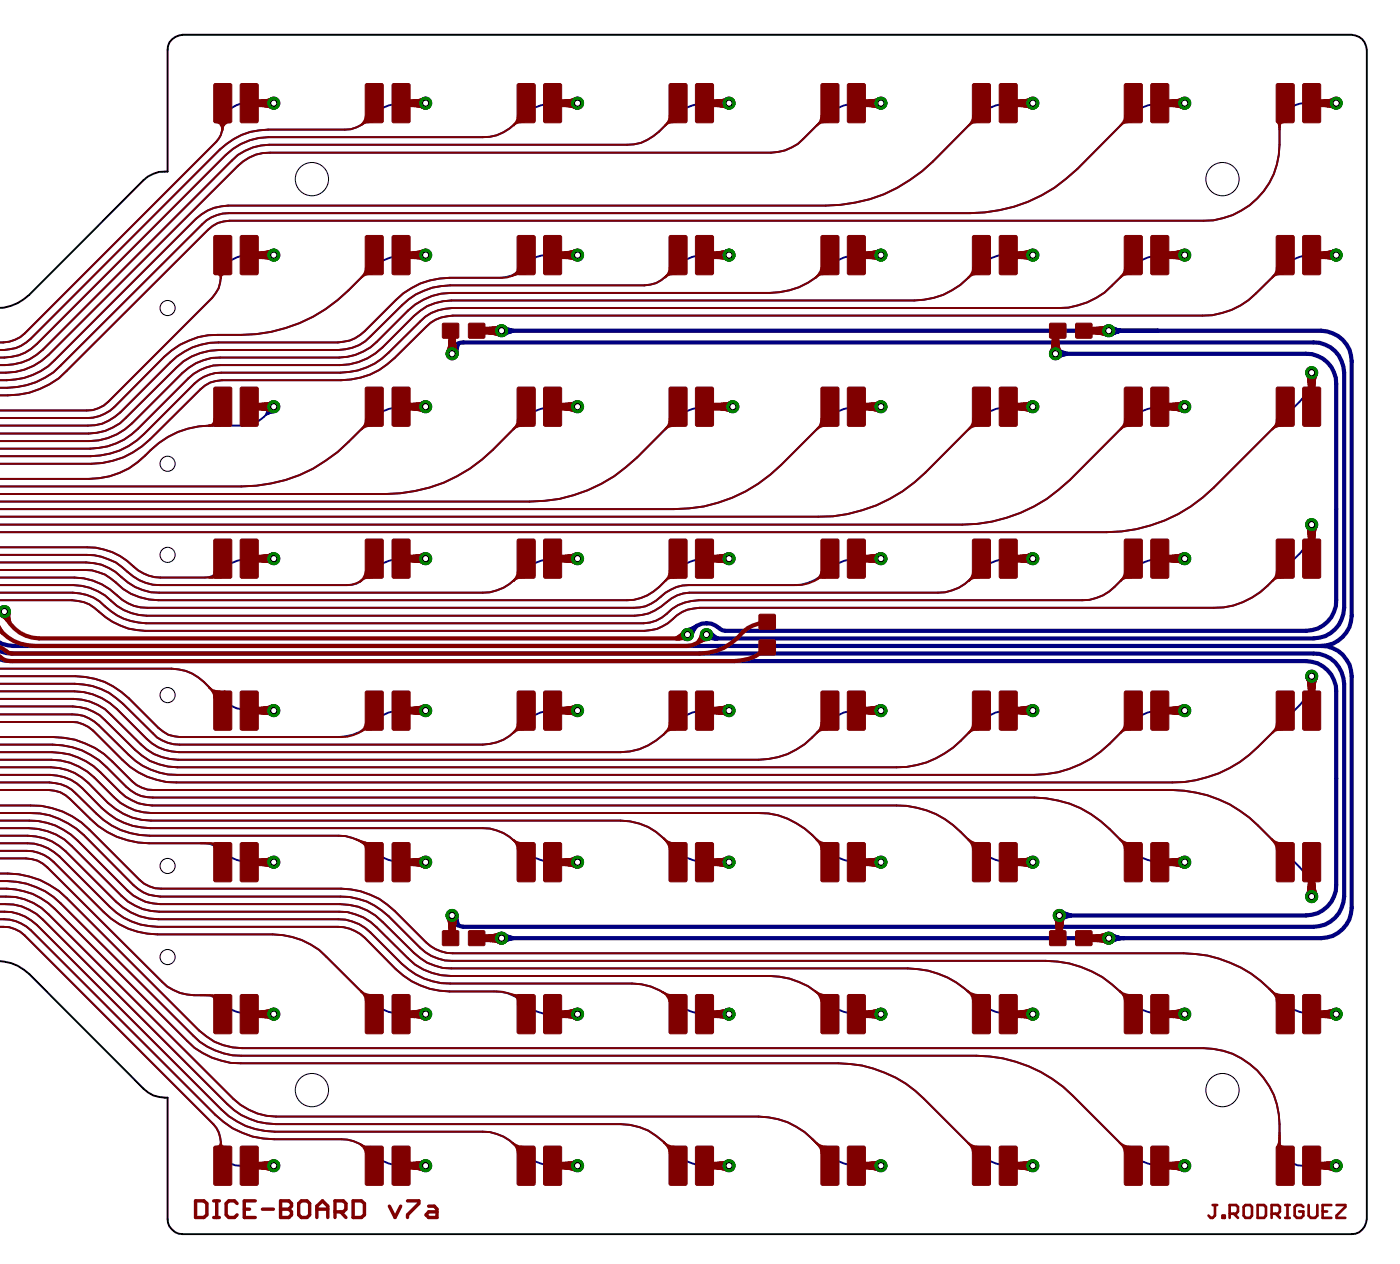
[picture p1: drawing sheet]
<svg xmlns="http://www.w3.org/2000/svg" width="78mm" height="71mm" viewBox="0 0 78 71" stroke-linecap="round" stroke-linejoin="round" font-family="sans-serif">
<g fill="none" stroke="#000080" stroke-width=".11">
<path d="M14.7 5.8l.5-.3 .1 .3-.1 .3zM14.7 14.3l.5-.3 .1 .3-.1 .2zM14.8 5.8l.4-.3 .1 .3-.1 .2zM14.8 5.8l.3-.3 .2 .3-.1 .2zM14.8 5.7l.4-.2 .1 .3-.2 .2zM14.8 14.3l.3-.2 .2 .2-.1 .2zM15.2 14l-.4 .3 .4 .2 .1-.2M15.2 14l.1 .3M15.2 14l-.4 .2 .3 .3 .2-.2M15.3 5.8h-1.5a1.35 1.35 0 0 0-1.4 1.5l-.3 .6-10.7 10.8a1.9 1.9 0 0 1-1.5 .5M15.3 14.3a3.2 3.2 0 0 0-2.3 .3l-.3 .2a1.14 1.14 0 0 0-.4 1l-.1 .3-.3 .6-5.8 5.8a1.72 1.72 0 0 1-1.2 .5h-5M23.3 14.2l.4-.2 .1 .3-.1 .2z"/>
<path d="M23.7 5.5l-.4 .3 .4 .2 .1-.2M23.7 14.1l-.4 .2 .4 .2M23.7 5.5l-.4 .3 .4 .2M23.7 14l-.4 .3 .4 .2 .1-.2M23.7 5.5l.1 .3M23.7 14l.1 .3M23.7 5.5l-.5 .3 .5 .3 .1-.3M23.7 5.5l-.4 .2 .4 .3M23.8 5.8a4 4 0 0 0-2.7 .5l-.3 .2a1.75 1.75 0 0 1-1.5 .8h-4.3a3.8 3.8 0 0 0-2.7 1.1l-10.6 10.6a2.19 2.19 0 0 1-1.8 .6M23.8 14.3a4.3 4.3 0 0 0-2.9 .6l-.3 .3a9.6 9.6 0 0 1-5.4 3.4l-1.7 .2a5.6 5.6 0 0 0-3.4 .5l-.9 .7-2.8 2.8a2.27 2.27 0 0 1-1.5 .6h-5M23.8 14.3l-.1-.3-.5 .3 .5 .2M23.8 5.8l-.1 .2"/>
<path d="M23.8 14.3l-.1 .2M31.7 5.8l.5-.3 .2 .3-.2 .3zM31.7 14.3l.5-.3 .2 .3-.2 .2zM31.8 14.2l.4-.2 .2 .3-.2 .2zM32.2 5.5l-.4 .3 .4 .2M32.2 5.5l-.4 .3 .4 .2 .2-.2M32.2 14l-.4 .3 .4 .2 .2-.2M32.2 14.1l-.4 .2 .4 .2 .2-.2M32.2 5.5l.2 .3M32.2 14l.2 .3M32.4 5.8a4 4 0 0 0-2.8 .5l-.3 .2a2.79 2.79 0 0 1-2.3 1.2h-12a3.4 3.4 0 0 0-2.4 1l-10.5 10.6a2.62 2.62 0 0 1-2.2 .7M32.4 5.8l-.2-.3-.4 .2 .4 .3"/>
<path d="M32.4 14.3h-1.8a1.7 1.7 0 0 0-1.4 .7 1.62 1.62 0 0 1-1.2 .6h-2.8a4.2 4.2 0 0 0-3 1.2l-1.8 1.7a2.14 2.14 0 0 1-1.5 .7h-6.7a3.7 3.7 0 0 0-2.7 1.1l-2.8 2.8a2.62 2.62 0 0 1-1.8 .7h-5M32.4 5.8l-.2 .2M40.2 5.8l.5-.3 .1 .3-.1 .3zM40.2 14.3l.5-.3 .1 .3-.1 .2zM40.3 5.8l.4-.3 .1 .3-.1 .2zM40.3 5.7l.4-.2 .1 .3-.1 .2zM40.3 14.3l.4-.2 .1 .2-.1 .2zM40.7 14l-.4 .3 .4 .2 .1-.2M40.7 14l.1 .3M40.7 14l-.4 .2 .4 .3 .1-.2M40.8 5.8a4 4 0 0 0-2.7 .5l-.3 .2a3.9 3.9 0 0 1-2.3 1.6h-20.4a2.94 2.94 0 0 0-2.1 .9l-10.6 10.6a3.1 3.1 0 0 1-2.5 .8M40.8 14.3a3.6 3.6 0 0 0-2.7 .4l-.3 .3a2.35 2.35 0 0 1-1.7 1h-10.9a3.9 3.9 0 0 0-2.7 1.1l-1.7 1.7a2.39 2.39 0 0 1-1.8 .8h-6.7a3.4 3.4 0 0 0-2.4 1l-2.8 2.8a2.97 2.97 0 0 1-2.1 .9h-5.1"/>
<path d="M48.7 5.8l.5-.3 .2 .3-.2 .3zM48.7 14.3l.5-.3 .2 .3-.2 .2zM48.8 14.2l.4-.2 .2 .3-.2 .2zM49.2 5.5l-.4 .3 .4 .2 .2-.2M49.2 14.1l-.4 .2 .4 .2 .2-.2M49.2 5.5l-.4 .3 .4 .2M49.2 14l-.4 .3 .4 .2 .2-.2M49.2 5.5l.2 .3M49.2 14l.2 .3M49.4 5.8a4 4 0 0 0-2.8 .5l-1.6 1.5a2.61 2.61 0 0 1-1.8 .7h-28.1a2.36 2.36 0 0 0-1.8 .8l-10.6 10.6a3.5 3.5 0 0 1-2.8 1M49.4 5.8l-.2-.3-.4 .2 .4 .3M49.4 14.3a3.7 3.7 0 0 0-2.9 .5 4.7 4.7 0 0 1-3.4 1.6h-17.8a3.4 3.4 0 0 0-2.4 1l-1.8 1.8a3.1 3.1 0 0 1-2.1 .8h-6.7a3 3 0 0 0-2.1 .9l-2.8 2.8a3.4 3.4 0 0 1-2.4 1h-5.1"/>
<path d="M49.4 5.8l-.2 .2M57.4 5.8l.3-.3 .2 .3-.2 .2zM57.4 14.3l.3-.3 .2 .3-.2 .2zM57.4 14.2l.3-.2 .2 .3-.2 .2zM57.7 5.5l-.5 .3 .5 .3 .2-.3M57.7 5.5l-.3 .2 .3 .3 .2-.2M57.7 5.5l.2 .3M57.9 5.8a4 4 0 0 0-2.8 .5l-2.8 2.7a8.4 8.4 0 0 1-6 2.5h-33.5a2.61 2.61 0 0 0-1.8 .8l-7.9 7.9a3.9 3.9 0 0 1-3.2 1.1M57.9 14.3h-1.6a1.96 1.96 0 0 0-1.3 .5 4.9 4.9 0 0 1-3.8 2h-25.9a3 3 0 0 0-2.1 .9l-1.8 1.8a3.4 3.4 0 0 1-2.4 .9h-6.6a2.61 2.61 0 0 0-1.8 .8l-2.9 2.8a3.8 3.8 0 0 1-2.7 1.1h-5.1M57.9 14.3l-.2-.3-.5 .3 .5 .2M57.9 14.3l-.2-.2-.3 .2 .3 .2M57.9 14.3l-.2 .2"/>
<path d="M65.9 5.8l.3-.3 .2 .3-.2 .2zM66.2 5.5l-.3 .2 .3 .3 .2-.2M66.2 14l-.3 .3 .3 .2 .2-.2M66.2 14l-.3 .2 .3 .3 .2-.2M66.2 14l.2 .3M66.2 5.5l-.5 .3 .5 .3 .2-.3M66.2 5.5l.2 .3M66.4 5.8a4 4 0 0 0-2.8 .5l-3.2 3.2a8.5 8.5 0 0 1-6.1 2.4h-41.5a2.1 2.1 0 0 0-1.5 .7l-7.9 7.9a4.3 4.3 0 0 1-3.5 1.2M66.4 14.3a3.7 3.7 0 0 0-2.8 .5l-.4 .3a5.9 5.9 0 0 1-2.3 1.8l-1 .3h-.6h-34a2.52 2.52 0 0 0-1.8 .8l-1.7 1.7a3.8 3.8 0 0 1-2.7 1.2h-6.7a2.19 2.19 0 0 0-1.5 .6l-2.8 2.8a4.2 4.2 0 0 1-3 1.2h-5.2M66.4 14.3l-.2-.3-.5 .3 .5 .2M66.4 14.3l-.2-.2-.3 .2 .3 .2M66.4 14.3l-.2 .2"/>
<path d="M74.2 14.3l.5-.3 .2 .3-.2 .2zM74.2 5.8l.5-.3 .2 .3-.2 .3zM74.3 14.3l.4-.2 .2 .2-.2 .2zM74.3 5.8l.4-.3 .2 .3-.2 .2zM74.3 5.7l.4-.2 .2 .3-.2 .2zM74.7 14l-.4 .3 .4 .2 .2-.2M74.7 14l.2 .3M74.7 14l-.4 .2 .4 .3 .2-.2M74.9 14.3a3.6 3.6 0 0 0-2.8 .4 17 17 0 0 1-2.6 2.4 4.4 4.4 0 0 1-2.1 .6h-42a2.1 2.1 0 0 0-1.5 .6 9.2 9.2 0 0 1-3.2 2.7l-.5 .1-1.1 .2h-6.7a1.63 1.63 0 0 0-1.2 .5l-2.8 2.8a4.6 4.6 0 0 1-3.3 1.4h-5.2M74.9 5.8h-1.8a1.45 1.45 0 0 0-1.4 1.4 4.6 4.6 0 0 1-1.7 4.3 4.2 4.2 0 0 1-2.6 .9h-54.5a1.63 1.63 0 0 0-1.2 .5l-8 7.9a4.7 4.7 0 0 1-3.8 1.3M-.1 31.1h5a3.7 3.7 0 0 1 2.6 1.2 2.52 2.52 0 0 0 1.5 .5h10.5a1.47 1.47 0 0 0 1.3-.8 2.62 2.62 0 0 1 1.8-.7h1.2M-.1 30.6h5a3.8 3.8 0 0 1 2.8 1.3 2.19 2.19 0 0 0 1.3 .4h2.5a1.53 1.53 0 0 0 1.1-.5 2.52 2.52 0 0 1 1.5-.5h1.2"/>
<path d="M-.1 39.1h4.2a2.94 2.94 0 0 1 2.1 .9l1.7 1.7a2.85 2.85 0 0 0 2.1 .8h32.5a4.2 4.2 0 0 0 3-1.2 3.2 3.2 0 0 1 2.6-1.5h1.3M-.1 39.6h4.2a2.52 2.52 0 0 1 1.8 .7l1.6 1.7a3.2 3.2 0 0 0 2.4 1h40.3a5 5 0 0 0 3.6-1.5 4.1 4.1 0 0 1 2.4-1.7h1.7M-.1 37.4h9.7a2.6 2.6 0 0 1 1.8 .8 3.7 3.7 0 0 0 3.9 1.6M-.1 37.9h4.3a4.2 4.2 0 0 1 3 1.2l1.7 1.7a1.63 1.63 0 0 0 1.2 .5h8.9a2.9 2.9 0 0 0 2.1-1 2.18 2.18 0 0 1 1.5-.5h1.2M-.1 38.3h4.3a3.8 3.8 0 0 1 2.7 1.1l1.7 1.7a2.02 2.02 0 0 0 1.5 .6h16.9a2.79 2.79 0 0 0 2.3-1.2 2.49 2.49 0 0 1 1.8-.7h1.3M-.1 38.7h4.3a3.4 3.4 0 0 1 2.4 1l1.6 1.7a2.49 2.49 0 0 0 1.8 .7h24.8a3.9 3.9 0 0 0 3-1.6 2.49 2.49 0 0 1 1.8-.7h1.2M14.7 31.3l.5-.3 .1 .3-.1 .2zM14.7 39.8l.5-.3 .1 .3-.1 .2zM14.8 39.8l.4-.3 .1 .3-.1 .2zM14.8 39.8l.3-.2 .2 .2-.1 .2zM14.8 39.7l.4-.2 .1 .3-.2 .2zM15 22.7v.4h.4l-.1-.3"/>
<path d="M15 22.8v.4l.4-.1M15 22.7l.3 .1M15.1 22.7l.2 .1 .1 .3h-.4zM15.2 31l-.4 .3 .4 .2M15.2 31l.1 .3M15.2 31l-.4 .2 .3 .3 .2-.2M15.3 22.8a2.26 2.26 0 0 1-1.7 1 6.9 6.9 0 0 0-4.2 .7l-1 .7a4.5 4.5 0 0 1-3.4 1.6h-5.1M15.3 22.8l-.2-.1-.2 .5 .5-.1M15.3 31.3l-.2-.3-.3 .3 .4 .2M15.3 22.8l.1 .3M15.3 31.3l-.1 .2M23.3 22.8l.4-.3 .1 .3-.1 .2z"/>
<path d="M23.3 39.8l.4-.3 .1 .3-.1 .2zM23.7 22.5l-.5 .3 .5 .2M23.7 22.5l-.4 .2 .4 .3 .1-.2M23.7 31l-.5 .3 .5 .2M23.7 31l-.4 .2 .4 .3M23.7 39.5l-.5 .3 .5 .2M23.7 39.5l-.4 .2 .4 .3 .1-.2M23.7 22.5l.1 .3M23.7 31l.1 .3M23.7 39.5l.1 .3M23.8 22.8a4 4 0 0 0-2.7 .5l-.3 .2a11.3 11.3 0 0 1-4 3.1 9.1 9.1 0 0 1-3.3 .6h-13.6M23.8 22.8l-.1-.2-.4 .2 .4 .2"/>
<path d="M23.8 31.3l-.1-.3-.4 .3 .4 .2M23.8 39.8l-.1-.2-.4 .2 .4 .2M23.8 22.8l-.1 .2M23.8 31.3l-.1 .2M23.8 39.8l-.1 .2M31.7 22.8l.5-.3 .2 .3-.2 .2zM31.7 31.3l.5-.3 .2 .3-.2 .2zM31.7 39.8l.5-.3 .2 .3-.2 .2zM31.8 22.8l.4-.3 .2 .3-.2 .2zM31.8 22.8l.4-.2 .2 .2-.2 .2zM31.8 22.7l.4-.2 .2 .3-.2 .2zM31.8 31.3l.4-.3 .2 .3-.2 .2z"/>
<path d="M31.8 39.8l.4-.3 .2 .3-.2 .2zM31.8 39.8l.4-.2 .2 .2-.2 .2zM31.8 39.7l.4-.2 .2 .3-.2 .2zM32.4 22.8a4 4 0 0 0-2.8 .5 13.5 13.5 0 0 1-4.7 3.7 9.3 9.3 0 0 1-3.3 .7h-21.7M32.4 31.3a3.8 3.8 0 0 0-2.8 .5l-.3 .2a2.79 2.79 0 0 1-2.3 1.2h-18.1a3.3 3.3 0 0 1-2.4-1.2 2.68 2.68 0 0 0-1.7-.5h-4.9M32.4 31.3l-.2-.3-.4 .3 .4 .2M32.4 31.3l-.2-.3-.4 .2 .4 .3M32.4 31.3l-.2 .2M40.2 31.3l.5-.3 .1 .3-.1 .2zM40.2 39.8l.5-.3 .1 .3-.1 .2zM40.3 39.8l.4-.3 .1 .3-.1 .2zM40.3 39.8l.4-.2 .1 .2-.1 .2z"/>
<path d="M40.3 39.7l.4-.2 .1 .3-.1 .2zM40.5 22.8l.4-.3 .2 .3-.2 .2zM40.7 31l-.4 .3 .4 .2M40.7 31l.1 .3M40.7 31l-.4 .2 .4 .3 .1-.2M40.8 31.3a3.7 3.7 0 0 0-2.7 .5l-.3 .2a3.9 3.9 0 0 1-2.3 1.6h-26.6a3.6 3.6 0 0 1-2.7-1.2 2.58 2.58 0 0 0-1.4-.5h-4.9M40.8 31.3l-.1-.3-.4 .3 .4 .2M40.8 31.3l-.1 .2M40.9 22.5l-.4 .2 .4 .3 .2-.2M40.9 22.5l-.5 .3 .5 .2M40.9 22.5l.2 .3M41.1 22.8a4.3 4.3 0 0 0-3 .5 26.6 26.6 0 0 1-3.7 3.4 8.6 8.6 0 0 1-4.7 1.4h-29.8"/>
<path d="M41.1 22.8l-.2-.2-.4 .2 .4 .2M41.1 22.8l-.2 .2M48.7 22.8l.5-.3 .2 .3-.2 .2zM48.7 31.3l.5-.3 .2 .3-.2 .2zM48.7 39.8l.5-.3 .2 .3-.2 .2zM48.8 22.8l.4-.3 .2 .3-.2 .2zM48.8 22.8l.4-.2 .2 .2-.2 .2zM48.8 22.7l.4-.2 .2 .3-.2 .2zM48.8 31.3l.4-.3 .2 .3-.2 .2zM48.8 39.8l.4-.3 .2 .3-.2 .2zM48.8 39.8l.4-.2 .2 .2-.2 .2zM48.8 39.7l.4-.2 .2 .3-.2 .2z"/>
<path d="M49.4 22.8a4 4 0 0 0-2.8 .5l-2.8 2.7a8.4 8.4 0 0 1-6 2.5h-37.9M49.4 31.3a3.7 3.7 0 0 0-2.8 .5l-.3 .2a2.49 2.49 0 0 1-1.8 .8h-5.9a2.66 2.66 0 0 0-1.8 .8 1.85 1.85 0 0 1-1.3 .4h-27.2a2.83 2.83 0 0 1-2.1-1 3.4 3.4 0 0 0-2-.7h-4.3M49.4 31.3l-.2-.3-.4 .3 .4 .2M49.4 31.3l-.2-.3-.4 .2 .4 .3M49.4 31.3l-.2 .2M57.4 22.8l.3-.3 .2 .3-.2 .2zM57.4 31.3l.3-.3 .2 .3-.2 .2zM57.4 39.8l.3-.3 .2 .3-.2 .2zM57.7 22.5l-.5 .3 .5 .2M57.7 22.5l-.3 .2 .3 .3 .2-.2M57.7 31l-.5 .3 .5 .2M57.7 31l-.3 .2 .3 .3 .2-.2"/>
<path d="M57.7 39.5l-.5 .3 .5 .2M57.7 39.5l-.3 .2 .3 .3 .2-.2M57.7 22.5l.2 .3M57.7 31l.2 .3M57.7 39.5l.2 .3M57.9 22.8a4 4 0 0 0-2.8 .5l-3.3 3.2a8.4 8.4 0 0 1-6 2.4h-45.9M57.9 22.8l-.2-.2-.3 .2 .3 .2M57.9 31.3a3.7 3.7 0 0 0-2.8 .5l-.3 .2a2.79 2.79 0 0 1-2.3 1.2h-13.9a2.31 2.31 0 0 0-1.6 .8 2.36 2.36 0 0 1-1.4 .5h-27.4a3.2 3.2 0 0 1-2.3-1.2 3.1 3.1 0 0 0-1.8-.5h-4.2M57.9 31.3l-.2-.3-.3 .3 .3 .2M57.9 39.8l-.2-.2-.3 .2 .3 .2M57.9 22.8l-.2 .2M57.9 31.3l-.2 .2"/>
<path d="M57.9 39.8l-.2 .2M65.9 39.8l.3-.3 .2 .3-.2 .2zM66.2 22.5l-.3 .3 .3 .2M66.2 22.5l-.3 .2 .3 .3 .2-.2M66.2 31l-.3 .3 .3 .2M66.2 31l-.3 .2 .3 .3 .2-.2M66.2 39.5l-.3 .2 .3 .3 .2-.2M66.2 22.5l-.5 .3 .5 .2M66.2 31l-.5 .3 .5 .2M66.2 39.5l-.5 .3 .5 .2M66.2 22.5l.2 .3M66.2 31l.2 .3"/>
<path d="M66.2 39.5l.2 .3M66.4 22.8a4 4 0 0 0-2.8 .5l-3.7 3.6a8.6 8.6 0 0 1-6 2.5h-54M66.4 22.8l-.2-.2-.3 .2 .3 .2M66.4 31.3a3.8 3.8 0 0 0-2.8 .5l-.3 .2a3.8 3.8 0 0 1-2.3 1.6h-21.9a2.79 2.79 0 0 0-2 1l-.3 .2-.7 .1h-27.9a3.5 3.5 0 0 1-2.6-1.2 2.65 2.65 0 0 0-1.5-.5h-4.2M66.4 31.3l-.2-.3-.3 .3 .3 .2M66.4 39.8a3.8 3.8 0 0 0-2.8 .5l-.3 .2a8.1 8.1 0 0 1-3.4 2.6l-.6 .1-1.4 .2h-48a3.8 3.8 0 0 1-2.7-1.1l-1.7-1.7a2.14 2.14 0 0 0-1.5-.6h-4.1M66.4 39.8l-.2-.2-.3 .2 .3 .2M66.4 22.8l-.2 .2M66.4 31.3l-.2 .2M66.4 39.8l-.2 .2M73.2 29.5l.3-.1 .2 .1-.3 .5zM73.2 29.5l.3-.1 .2 .2-.3 .3z"/>
<path d="M73.2 21l.2 .4 .3-.3M73.2 21l.3 .4 .2-.3M73.2 29.5l.3-.1 .2 .1-.2 .4zM73.5 20.9a2.19 2.19 0 0 1-.7 1.6l-4.8 4.8a8.5 8.5 0 0 1-6 2.5h-62.1M73.5 20.9l.2 .1-.3 .5-.2-.5M73.5 20.9l.2 .2-.3 .3-.2-.4M73.5 29.4a2.27 2.27 0 0 1-.7 1.6l-1.8 1.8a4.2 4.2 0 0 1-3 1.2h-28.8a2.35 2.35 0 0 0-1.8 .9 2.15 2.15 0 0 1-1.3 .4h-28a4.1 4.1 0 0 1-2.8-1.3 2.02 2.02 0 0 0-1.3-.4h-4.1M73.5 37.9a2.19 2.19 0 0 1-.7 1.6l-2.3 2.3a6.7 6.7 0 0 1-4.8 2h-55.8a4.2 4.2 0 0 1-3-1.2l-1.7-1.7a1.82 1.82 0 0 0-1.2-.5h-4.1M73.5 37.9l.2 .1-.3 .5-.2-.5M73.5 37.9l-.3 .1 .2 .4 .3-.3M73.5 37.9l-.3 .1 .3 .4 .2-.3M73.5 37.9l.2 .2-.3 .3-.2-.4"/>
<path d="M73.5 20.9l-.3 .1M73.5 20.9l.2 .2M73.5 37.9l-.3 .1M73.5 37.9l.2 .2M-.1 41.3h3.1a4.7 4.7 0 0 1 3.3 1.3l1.1 1.1a1.72 1.72 0 0 0 1.2 .5h57.1a6.9 6.9 0 0 1 4.8 2l2.3 2.4a2.38 2.38 0 0 1 .7 1.6M-.1 41.7h3.1a4.2 4.2 0 0 1 3 1.2 4.6 4.6 0 0 0 1.9 1.7l.7 .1h49.3a6 6 0 0 1 4.3 1.7 4.6 4.6 0 0 0 2.1 1.8l.4 .1h1.7M-.1 42.1h3a3.9 3.9 0 0 1 2.7 1.1 4.1 4.1 0 0 0 2.5 1.9h42.1a5 5 0 0 1 3.6 1.5 4.1 4.1 0 0 0 2.4 1.7h1.7M-.1 42.5h3a3.4 3.4 0 0 1 2.4 1 5 5 0 0 0 2.3 1.9l.9 .1h34a4.6 4.6 0 0 1 3.8 2 2.62 2.62 0 0 0 1.8 .8h1.3M-.1 43h2.9a3 3 0 0 1 2.1 .8 5.1 5.1 0 0 0 3 2.1l26.9 .1a3.8 3.8 0 0 1 3 1.5 2.49 2.49 0 0 0 1.8 .8h1.2M-.1 43.4h2.9a2.61 2.61 0 0 1 1.8 .7 5.9 5.9 0 0 0 2.8 2.1l1 .2h18.6a2.79 2.79 0 0 1 2.3 1.1 2.49 2.49 0 0 0 1.8 .8h1.3M-.1 43.8h2.9a2.1 2.1 0 0 1 1.5 .6 6.2 6.2 0 0 0 3 2.2l1.1 .2h10.6a2.9 2.9 0 0 1 2.1 1 2.52 2.52 0 0 0 1.5 .5h1.2M-.1 44.2h2.8a1.63 1.63 0 0 1 1.2 .5 6.5 6.5 0 0 0 3.2 2.4l1.3 .1h3.1a1.53 1.53 0 0 1 1.1 .6 2.52 2.52 0 0 0 1.5 .5h1.2"/>
<path d="M-.1 45.1h1.8a4.5 4.5 0 0 1 3.3 1.4l2.8 2.8a1.72 1.72 0 0 0 1.2 .5h10.1a4.4 4.4 0 0 1 3 1.2l1.8 1.8a2.14 2.14 0 0 0 1.5 .6h40.9a7.2 7.2 0 0 1 5.5 2.6 2.39 2.39 0 0 0 1.8 .8h1.3M-.1 45.5a6.4 6.4 0 0 1 3.4 .3l1 .6 .4 .4 2.8 2.8a2.14 2.14 0 0 0 1.5 .6h10.1a3.7 3.7 0 0 1 2.7 1.1l1.7 1.8a2.49 2.49 0 0 0 1.8 .7h33.3a6.2 6.2 0 0 1 4.7 2.2 2.39 2.39 0 0 0 1.8 .8h1.3M-.1 46a5.8 5.8 0 0 1 3.6 .5l.9 .6 2.7 2.8a2.74 2.74 0 0 0 1.9 .7h10a3.2 3.2 0 0 1 2.4 1l1.8 1.8a2.85 2.85 0 0 0 2.1 .8h25.6a5.6 5.6 0 0 1 4.2 2.1 2.52 2.52 0 0 0 1.5 .5h1.3M-.1 46.4a5.3 5.3 0 0 1 3.7 .6l3.2 3.2a3.1 3.1 0 0 0 2.1 .9h10.1a3 3 0 0 1 2.1 .8l1.8 1.8a3.3 3.3 0 0 0 2.4 1h17.8a4.6 4.6 0 0 1 3.5 1.6 2.52 2.52 0 0 0 1.5 .5h1.3M-.1 46.8a4.7 4.7 0 0 1 3.4 .6l3.2 3.1a3.4 3.4 0 0 0 2.4 1h10.1a2.61 2.61 0 0 1 1.8 .7l1.7 1.8a3.8 3.8 0 0 0 2.7 1.1h10.2a3.7 3.7 0 0 1 2.7 1.2 2.58 2.58 0 0 0 1.4 .5h1.3M-.1 47.2a4.5 4.5 0 0 1 2.8 .3l.6 .5 2.9 2.8a3.8 3.8 0 0 0 2.6 1.1h10.1a2.19 2.19 0 0 1 1.5 .6l1.8 1.8a4.4 4.4 0 0 0 3 1.2h2.5a2.88 2.88 0 0 1 2.1 1l.6 .2 2 .1M-.1 47.6a4.1 4.1 0 0 1 2.6 .3l.5 .4 2.8 2.8a4.2 4.2 0 0 0 3 1.2h6.5a4.2 4.2 0 0 1 3 1.3l2.5 2.4a2.5 2.5 0 0 0 1.8 .8h1.2M-.1 48.1a3.4 3.4 0 0 1 2.5 .3l6.7 6.6a2.81 2.81 0 0 0 2.4 .7 1.34 1.34 0 0 1 1.1 .6 2.52 2.52 0 0 0 1.5 .5h1.2M-.1 48.9a4.9 4.9 0 0 1 3.8 1.4l7.4 7.4a3.3 3.3 0 0 0 2.5 1h53.8a4.3 4.3 0 0 1 4.3 4.2 2.22 2.22 0 0 0 .4 2 1.09 1.09 0 0 0 .9 .4h1.9M-.1 49.3a4.4 4.4 0 0 1 3.5 1.3l7.4 7.4a3.8 3.8 0 0 0 2.7 1.1h41.2a7.7 7.7 0 0 1 5.4 2.3l3.2 3.1a2.49 2.49 0 0 0 1.8 .8h1.3M-.1 49.8a4.1 4.1 0 0 1 3.2 1.1l7.4 7.4a4.2 4.2 0 0 0 3 1.2h33.5a6.9 6.9 0 0 1 4.8 2l3 3a2.62 2.62 0 0 0 1.8 .8h1.3M-.1 50.2a3.4 3.4 0 0 1 2.8 1l10.4 10.3a3.6 3.6 0 0 0 2.4 1h27a4.2 4.2 0 0 1 3 1.3 3.2 3.2 0 0 0 2.6 1.5h1.3"/>
<path d="M-.1 50.6a2.94 2.94 0 0 1 2.5 .9l10.3 10.3a3.9 3.9 0 0 0 2.7 1.1h19.4a3.8 3.8 0 0 1 3 1.6 2.49 2.49 0 0 0 1.8 .8h1.2M-.1 51.1a2.7 2.7 0 0 1 2.2 .7l10.3 10.3a4.2 4.2 0 0 0 3 1.3h11.6a2.79 2.79 0 0 1 2.3 1.1 2.49 2.49 0 0 0 1.8 .8h1.3M-.1 51.5h.3a2.19 2.19 0 0 1 1.5 .6l10.4 10.3a4.7 4.7 0 0 0 3.3 1.4h3.7a2.18 2.18 0 0 1 1.7 .7 2.62 2.62 0 0 0 1.8 .8h1.2M-.1 51.9a1.73 1.73 0 0 1 1.5 .5l10.6 10.6a2.02 2.02 0 0 1 .4 1.5 1.07 1.07 0 0 0 1.1 .8h1.8M14.7 48.3l.5-.3 .1 .3-.1 .3zM14.7 56.8l.5-.3 .1 .3-.1 .2zM14.8 48.2l.4-.2 .1 .3-.2 .2zM15.2 56.5l-.4 .3 .4 .2M15.2 56.5l.1 .3M15.2 56.5l-.4 .2 .3 .3 .2-.2M15.3 48.3l-.1-.3-.4 .3 .4 .2M15.3 48.3l-.2-.3-.3 .3 .4 .2"/>
<path d="M15.3 56.8l-.2-.2-.3 .2 .4 .2M15.3 48.3l-.1 .2M15.3 56.8l-.1 .2M23.3 56.8l.4-.3 .1 .3-.1 .2zM23.7 48l-.4 .3 .4 .2M23.7 48l-.4 .3 .4 .2 .1-.2M23.7 48l.1 .3M23.7 48l-.5 .3 .5 .3M23.7 48l-.4 .2 .4 .3 .1-.2M23.7 56.5l-.5 .3 .5 .2M23.7 56.5l-.4 .2 .4 .3 .1-.2M23.7 56.5l.1 .3"/>
<path d="M23.8 56.8l-.1-.2-.4 .2 .4 .2M23.8 48.3l-.1 .3M23.8 56.8l-.1 .2M31.7 48.3l.5-.3 .2 .3-.2 .3zM31.7 56.8l.5-.3 .2 .3-.2 .2zM31.8 48.2l.4-.2 .2 .3-.2 .2zM31.8 56.8l.4-.3 .2 .3-.2 .2zM31.8 56.8l.4-.2 .2 .2-.2 .2zM31.8 56.7l.4-.2 .2 .3-.2 .2zM32.2 48l-.4 .3 .4 .2 .2-.2M32.2 48l.2 .3M40.2 48.3l.5-.3 .1 .3-.1 .3z"/>
<path d="M40.2 56.8l.5-.3 .1 .3-.1 .2zM40.3 48.2l.4-.2 .1 .3-.1 .2zM40.7 56.5l-.4 .3 .4 .2M40.7 56.5l.1 .3M40.7 56.5l-.4 .2 .4 .3 .1-.2M40.8 48.3l-.1-.3-.4 .3 .4 .2M40.8 56.8l-.1-.2-.4 .2 .4 .2M40.8 48.3l-.1 .2M40.8 56.8l-.1 .2M48.7 48.3l.5-.3 .2 .3-.2 .3zM48.7 56.8l.5-.3 .2 .3-.2 .2zM48.8 48.2l.4-.2 .2 .3-.2 .2z"/>
<path d="M48.8 56.8l.4-.3 .2 .3-.2 .2zM48.8 56.8l.4-.2 .2 .2-.2 .2zM48.8 56.7l.4-.2 .2 .3-.2 .2zM49.2 48l-.4 .3 .4 .2 .2-.2M49.2 48l.2 .3M57.4 48.3l.3-.3 .2 .3-.2 .2zM57.4 56.8l.3-.3 .2 .3-.2 .2zM57.7 48l-.5 .3 .5 .3M57.7 48l-.3 .2 .3 .3 .2-.2M57.7 56.5l-.5 .3 .5 .2M57.7 56.5l-.3 .2 .3 .3 .2-.2M57.7 48l.2 .3"/>
<path d="M57.7 56.5l.2 .3M57.9 48.3l-.2-.3-.3 .3 .3 .2M57.9 56.8l-.2-.2-.3 .2 .3 .2M57.9 48.3l-.2 .3M57.9 56.8l-.2 .2M66.2 48l-.3 .2 .3 .3 .2-.2M66.2 56.5l-.3 .3 .3 .2M66.2 56.5l-.3 .2 .3 .3 .2-.2M66.2 48l-.5 .3 .5 .3M66.2 56.5l-.5 .3 .5 .2M66.2 48l.2 .3M66.2 56.5l.2 .3"/>
<path d="M66.4 48.3l-.2-.3-.3 .3 .3 .2M66.4 56.8l-.2-.2-.3 .2 .3 .2M66.4 48.3l-.2 .3M66.4 56.8l-.2 .2M73.4 49.7l.3 .3-.2 .2-.3-.1zM73.4 49.5l.3 .5-.2 .2-.3-.1zM73.5 49.7l.2 .3-.2 .2-.3-.2zM74.2 56.8l.5-.3 .2 .3-.2 .2zM74.7 56.5l-.4 .3 .4 .2M74.7 56.5l.2 .3M74.7 56.5l-.4 .2 .4 .3 .2-.2M74.9 56.8l-.2-.2-.4 .2 .4 .2"/>
<path d="M74.9 56.8l-.2 .2M14.7 65.3l.5-.3 .1 .3-.1 .3zM14.8 65.2l.4-.2 .1 .3-.2 .2zM15.3 65.3l-.1-.3-.4 .3 .4 .2M15.3 65.3l-.2-.2-.3 .2 .4 .2M15.3 65.3l-.1 .2M23.3 65.3l.4-.2 .1 .2-.1 .2zM23.7 65l-.5 .3 .5 .3 .1-.3M23.7 65l-.4 .2 .4 .3M23.7 65l.1 .3M23.8 65.3l-.1-.3-.4 .3 .4 .2M23.8 65.3l-.1 .2"/>
<path d="M31.7 65.3l.5-.3 .2 .3-.2 .3zM31.8 65.3l.4-.2 .2 .2-.2 .2zM32.4 65.3l-.2-.3-.4 .3 .4 .2M32.4 65.3l-.2-.3-.4 .2 .4 .3M32.4 65.3l-.2 .2M40.2 65.3l.5-.3 .1 .3-.1 .3zM40.3 65.2l.4-.2 .1 .3-.1 .2zM40.8 65.3l-.1-.3-.4 .3 .4 .2M40.8 65.3l-.1-.2-.4 .2 .4 .2M40.8 65.3l-.1 .2M48.7 65.3l.5-.3 .2 .3-.2 .3zM48.8 65.3l.4-.2 .2 .2-.2 .2z"/>
<path d="M49.4 65.3l-.2-.3-.4 .3 .4 .2M49.4 65.3l-.2-.3-.4 .2 .4 .3M49.4 65.3l-.2 .2M57.4 65.3l.3-.3 .2 .3-.2 .2zM57.4 65.3l.3-.2 .2 .2-.2 .2zM57.7 65l-.5 .3 .5 .3 .2-.3M57.7 65l-.3 .2 .3 .3 .2-.2M57.7 65l.2 .3M66.2 65l-.3 .2 .3 .3 .2-.2M66.2 65l-.5 .3 .5 .3 .2-.3M66.2 65l.2 .3M66.4 65.3l-.2-.3-.3 .3 .3 .2"/>
<path d="M66.4 65.3l-.2-.2-.3 .2 .3 .2M66.4 65.3l-.2 .2M74.2 65.3l.5-.3 .2 .3-.2 .3zM74.3 65.2l.4-.2 .2 .3-.2 .2zM74.9 65.3l-.2-.3-.4 .3 .4 .2M74.9 65.3l-.2-.2-.4 .2 .4 .2M74.9 65.3l-.2 .2"/>
</g>
<g fill="none" stroke="#000080" stroke-width=".23">
<path d="M25.2 19.6l.5-.4-.1 .6M25.2 19.6l.3-.3 .1 .5M25.2 19.6l.1 .2M25.3 19.8a.63 .63 0 0 1 .7-.6h47.6a1.7 1.7 0 0 1 1.7 1.7v13.1a1.73 1.73 0 0 1-1.7 1.7h-33.5l-.5-.2M25.3 19.8l-.1-.2 .4-.3v.5M25.3 19.8l-.1-.2 .4-.2v.4M25.3 19.8h.3M25.6 19.8h-.3M28.1 18.5h45.9a1.73 1.73 0 0 1 1.7 1.7v14.3a1.74 1.74 0 0 1-1.7 1.7M28.1 18.5l.1 .2 .4-.2M28.1 18.5l.1 .3M28.2 18.3l.5 .2-.5 .3"/>
<path d="M28.2 18.3l.4 .2M28.2 18.3l-.1 .2M28.2 18.3l.4 .3-.4 .2M59.1 19.8h14.1a1.66 1.66 0 0 1 1.7 1.7v12.1a1.7 1.7 0 0 1-1.7 1.7h-32.6l-.8-.4h-.2M59.1 19.8l.1 .2M59.2 19.6l.6 .2-.6 .2-.1-.2zM59.2 19.6l.4 .2M59.2 19.6l-.1 .2M59.3 19.6l.3 .2-.4 .2M59.6 19.8l-.4 .2M61.5 18.5l.5-.2 .1 .2-.1 .3zM61.6 18.5l.4 .2 .1-.2"/>
<path d="M61.6 18.5l.4-.2 .1 .2M61.6 18.5l.4-.2 .2 .4 .4-.2M61.6 18.6l.4-.3 .1 .2-.1 .3zM62.1 18.5l.1 .3M62.2 18.3l.5 .2-.5 .3M62.2 18.3l.4 .2M62.2 18.3l-.1 .2M62.2 18.3l.4 .3-.4 .2M-.1 36.9l.8 .1h72.5a1.7 1.7 0 0 1 1.7 1.7v10.8a1.7 1.7 0 0 1-1.7 1.8h-13.9M-.1 34.2l.2 .2 .1-.2M0 34.1l.2 .1M0 36.4l.7 .2h72.9a1.7 1.7 0 0 1 1.7 1.7v11.9a1.74 1.74 0 0 1-1.7 1.7h-47.6a.67 .67 0 0 1-.7-.6"/>
<path d="M0 36l.7 .2h73.3M0 34.2l.1 .2M.2 34l-.2 .1M.2 34v.2M.2 34.2l-.1 .2-.1-.1M.2 34l-.3 .1M.2 34.2l-.1 .2M38.4 35.3l.6-.2-.3 .5M38.4 35.3l.5-.1-.2 .4-.2-.1M38.4 35.3l.1 .2M38.5 35.3l.4-.1-.2 .4M38.5 35.3v.2"/>
<path d="M38.5 35.5l.2 .1M39.6 35.5l.1-.2 .5 .4-.6 .1M39.6 35.5l.2-.1 .2 .3-.4 .1M39.6 35.5v.3M39.6 34.9a1.28 1.28 0 0 0-1.1 .6M39.6 34.9h.1M39.7 35.4l.4 .3-.5 .1M39.7 35.4l-.1 .1M39.8 35.4l.3 .3-.5 .1M74 36.2a1.7 1.7 0 0 1 1.7 1.7v12.9a1.74 1.74 0 0 1-1.7 1.7h-45.9M25.3 51.3l.3-.1 .1 .6-.5-.4M25.3 51.3l.3-.1v.5l-.4-.2z"/>
<path d="M25.3 51.3l-.1 .2 .4 .2v-.4M25.3 51.3l-.1 .1M25.3 51.3h.3M25.6 51.3l-.1 .4-.3-.3M28.1 52.5l.1 .2M28.2 52.3l.5 .2-.5 .2M28.2 52.3l.4 .2-.4 .2M28.2 52.3l-.1 .2M28.2 52.3l.4 .3-.4 .1M59.3 51.3l.1 .2M59.4 51l.6 .3-.6 .2-.1-.2zM59.4 51.1l.5 .2-.5 .2"/>
<path d="M59.4 51.1l.5 .1-.4 .3-.2-.2M59.4 51.1l-.1 .2M59.5 51.1l.4 .2-.5 .2M62 52.3l-.4 .2 .4 .2M62 52.3l-.4 .2 .4 .2 .1-.2-.1-.2-.4 .3 .4 .1M62 52.3l.2 .4M62.2 52.3l.5 .2-.5 .2M62.2 52.3l-.2 .4-.5-.2 .5-.2 .2 .4M62.2 52.3l.4 .2-.4 .2M62.2 52.3l.4 .3-.4 .1M62.2 52.3l-.2 .4"/>
</g>
<circle cx="74.9" cy="14.3" r=".34" fill="#008000" stroke="#008000" stroke-width=".06"/>
<circle cx="74.9" cy="14.3" r=".17" fill="#fff" stroke="#000" stroke-width=".06"/>
<circle cx="15.3" cy="5.8" r=".34" fill="#008000" stroke="#008000" stroke-width=".06"/>
<circle cx="15.3" cy="5.8" r=".17" fill="#fff" stroke="#000" stroke-width=".06"/>
<circle cx="23.8" cy="5.8" r=".34" fill="#008000" stroke="#008000" stroke-width=".06"/>
<circle cx="23.8" cy="5.8" r=".17" fill="#fff" stroke="#000" stroke-width=".06"/>
<circle cx="32.4" cy="5.8" r=".34" fill="#008000" stroke="#008000" stroke-width=".06"/>
<circle cx="32.4" cy="5.8" r=".17" fill="#fff" stroke="#000" stroke-width=".06"/>
<circle cx="40.8" cy="5.8" r=".34" fill="#008000" stroke="#008000" stroke-width=".06"/>
<circle cx="40.8" cy="5.8" r=".17" fill="#fff" stroke="#000" stroke-width=".06"/>
<circle cx="49.4" cy="5.8" r=".34" fill="#008000" stroke="#008000" stroke-width=".06"/>
<circle cx="49.4" cy="5.8" r=".17" fill="#fff" stroke="#000" stroke-width=".06"/>
<circle cx="57.9" cy="5.8" r=".34" fill="#008000" stroke="#008000" stroke-width=".06"/>
<circle cx="57.9" cy="5.8" r=".17" fill="#fff" stroke="#000" stroke-width=".06"/>
<circle cx="66.4" cy="5.8" r=".34" fill="#008000" stroke="#008000" stroke-width=".06"/>
<circle cx="66.4" cy="5.8" r=".17" fill="#fff" stroke="#000" stroke-width=".06"/>
<circle cx="74.9" cy="5.8" r=".34" fill="#008000" stroke="#008000" stroke-width=".06"/>
<circle cx="74.9" cy="5.8" r=".17" fill="#fff" stroke="#000" stroke-width=".06"/>
<circle cx="40.8" cy="14.3" r=".34" fill="#008000" stroke="#008000" stroke-width=".06"/>
<circle cx="40.8" cy="14.3" r=".17" fill="#fff" stroke="#000" stroke-width=".06"/>
<circle cx="49.4" cy="14.3" r=".34" fill="#008000" stroke="#008000" stroke-width=".06"/>
<circle cx="49.4" cy="14.3" r=".17" fill="#fff" stroke="#000" stroke-width=".06"/>
<circle cx="57.9" cy="14.3" r=".34" fill="#008000" stroke="#008000" stroke-width=".06"/>
<circle cx="57.9" cy="14.3" r=".17" fill="#fff" stroke="#000" stroke-width=".06"/>
<circle cx="66.4" cy="14.3" r=".34" fill="#008000" stroke="#008000" stroke-width=".06"/>
<circle cx="66.4" cy="14.3" r=".17" fill="#fff" stroke="#000" stroke-width=".06"/>
<circle cx="32.4" cy="14.3" r=".34" fill="#008000" stroke="#008000" stroke-width=".06"/>
<circle cx="32.4" cy="14.3" r=".17" fill="#fff" stroke="#000" stroke-width=".06"/>
<circle cx="23.8" cy="14.3" r=".34" fill="#008000" stroke="#008000" stroke-width=".06"/>
<circle cx="23.8" cy="14.3" r=".17" fill="#fff" stroke="#000" stroke-width=".06"/>
<circle cx="15.3" cy="14.3" r=".34" fill="#008000" stroke="#008000" stroke-width=".06"/>
<circle cx="15.3" cy="14.3" r=".17" fill="#fff" stroke="#000" stroke-width=".06"/>
<circle cx="15.3" cy="22.8" r=".34" fill="#008000" stroke="#008000" stroke-width=".06"/>
<circle cx="15.3" cy="22.8" r=".17" fill="#fff" stroke="#000" stroke-width=".06"/>
<circle cx="23.8" cy="22.8" r=".34" fill="#008000" stroke="#008000" stroke-width=".06"/>
<circle cx="23.8" cy="22.8" r=".17" fill="#fff" stroke="#000" stroke-width=".06"/>
<circle cx="32.4" cy="22.8" r=".34" fill="#008000" stroke="#008000" stroke-width=".06"/>
<circle cx="32.4" cy="22.8" r=".17" fill="#fff" stroke="#000" stroke-width=".06"/>
<circle cx="41.1" cy="22.8" r=".34" fill="#008000" stroke="#008000" stroke-width=".06"/>
<circle cx="41.1" cy="22.8" r=".17" fill="#fff" stroke="#000" stroke-width=".06"/>
<circle cx="49.4" cy="22.8" r=".34" fill="#008000" stroke="#008000" stroke-width=".06"/>
<circle cx="49.4" cy="22.8" r=".17" fill="#fff" stroke="#000" stroke-width=".06"/>
<circle cx="57.9" cy="22.8" r=".34" fill="#008000" stroke="#008000" stroke-width=".06"/>
<circle cx="57.9" cy="22.8" r=".17" fill="#fff" stroke="#000" stroke-width=".06"/>
<circle cx="73.5" cy="20.9" r=".34" fill="#008000" stroke="#008000" stroke-width=".06"/>
<circle cx="73.5" cy="20.9" r=".17" fill="#fff" stroke="#000" stroke-width=".06"/>
<circle cx="66.4" cy="22.8" r=".34" fill="#008000" stroke="#008000" stroke-width=".06"/>
<circle cx="66.4" cy="22.8" r=".17" fill="#fff" stroke="#000" stroke-width=".06"/>
<circle cx="73.5" cy="29.4" r=".34" fill="#008000" stroke="#008000" stroke-width=".06"/>
<circle cx="73.5" cy="29.4" r=".17" fill="#fff" stroke="#000" stroke-width=".06"/>
<circle cx="66.4" cy="31.3" r=".34" fill="#008000" stroke="#008000" stroke-width=".06"/>
<circle cx="66.4" cy="31.3" r=".17" fill="#fff" stroke="#000" stroke-width=".06"/>
<circle cx="57.9" cy="31.3" r=".34" fill="#008000" stroke="#008000" stroke-width=".06"/>
<circle cx="57.9" cy="31.3" r=".17" fill="#fff" stroke="#000" stroke-width=".06"/>
<circle cx="49.4" cy="31.3" r=".34" fill="#008000" stroke="#008000" stroke-width=".06"/>
<circle cx="49.4" cy="31.3" r=".17" fill="#fff" stroke="#000" stroke-width=".06"/>
<circle cx="40.8" cy="31.3" r=".34" fill="#008000" stroke="#008000" stroke-width=".06"/>
<circle cx="40.8" cy="31.3" r=".17" fill="#fff" stroke="#000" stroke-width=".06"/>
<circle cx="32.4" cy="31.3" r=".34" fill="#008000" stroke="#008000" stroke-width=".06"/>
<circle cx="32.4" cy="31.3" r=".17" fill="#fff" stroke="#000" stroke-width=".06"/>
<circle cx="23.8" cy="31.3" r=".34" fill="#008000" stroke="#008000" stroke-width=".06"/>
<circle cx="23.8" cy="31.3" r=".17" fill="#fff" stroke="#000" stroke-width=".06"/>
<circle cx="15.3" cy="31.3" r=".34" fill="#008000" stroke="#008000" stroke-width=".06"/>
<circle cx="15.3" cy="31.3" r=".17" fill="#fff" stroke="#000" stroke-width=".06"/>
<circle cx="49.4" cy="39.8" r=".34" fill="#008000" stroke="#008000" stroke-width=".06"/>
<circle cx="49.4" cy="39.8" r=".17" fill="#fff" stroke="#000" stroke-width=".06"/>
<circle cx="57.9" cy="39.8" r=".34" fill="#008000" stroke="#008000" stroke-width=".06"/>
<circle cx="57.9" cy="39.8" r=".17" fill="#fff" stroke="#000" stroke-width=".06"/>
<circle cx="66.4" cy="39.8" r=".34" fill="#008000" stroke="#008000" stroke-width=".06"/>
<circle cx="66.4" cy="39.8" r=".17" fill="#fff" stroke="#000" stroke-width=".06"/>
<circle cx="73.5" cy="37.9" r=".34" fill="#008000" stroke="#008000" stroke-width=".06"/>
<circle cx="73.5" cy="37.9" r=".17" fill="#fff" stroke="#000" stroke-width=".06"/>
<circle cx="15.3" cy="39.8" r=".34" fill="#008000" stroke="#008000" stroke-width=".06"/>
<circle cx="15.3" cy="39.8" r=".17" fill="#fff" stroke="#000" stroke-width=".06"/>
<circle cx="23.8" cy="39.8" r=".34" fill="#008000" stroke="#008000" stroke-width=".06"/>
<circle cx="23.8" cy="39.8" r=".17" fill="#fff" stroke="#000" stroke-width=".06"/>
<circle cx="32.4" cy="39.8" r=".34" fill="#008000" stroke="#008000" stroke-width=".06"/>
<circle cx="32.4" cy="39.8" r=".17" fill="#fff" stroke="#000" stroke-width=".06"/>
<circle cx="40.8" cy="39.8" r=".34" fill="#008000" stroke="#008000" stroke-width=".06"/>
<circle cx="40.8" cy="39.8" r=".17" fill="#fff" stroke="#000" stroke-width=".06"/>
<circle cx="73.5" cy="50.2" r=".34" fill="#008000" stroke="#008000" stroke-width=".06"/>
<circle cx="73.5" cy="50.2" r=".17" fill="#fff" stroke="#000" stroke-width=".06"/>
<circle cx="66.4" cy="48.3" r=".34" fill="#008000" stroke="#008000" stroke-width=".06"/>
<circle cx="66.4" cy="48.3" r=".17" fill="#fff" stroke="#000" stroke-width=".06"/>
<circle cx="57.9" cy="48.3" r=".34" fill="#008000" stroke="#008000" stroke-width=".06"/>
<circle cx="57.9" cy="48.3" r=".17" fill="#fff" stroke="#000" stroke-width=".06"/>
<circle cx="49.4" cy="48.3" r=".34" fill="#008000" stroke="#008000" stroke-width=".06"/>
<circle cx="49.4" cy="48.3" r=".17" fill="#fff" stroke="#000" stroke-width=".06"/>
<circle cx="40.8" cy="48.3" r=".34" fill="#008000" stroke="#008000" stroke-width=".06"/>
<circle cx="40.8" cy="48.3" r=".17" fill="#fff" stroke="#000" stroke-width=".06"/>
<circle cx="32.4" cy="48.3" r=".34" fill="#008000" stroke="#008000" stroke-width=".06"/>
<circle cx="32.4" cy="48.3" r=".17" fill="#fff" stroke="#000" stroke-width=".06"/>
<circle cx="23.8" cy="48.3" r=".34" fill="#008000" stroke="#008000" stroke-width=".06"/>
<circle cx="23.8" cy="48.3" r=".17" fill="#fff" stroke="#000" stroke-width=".06"/>
<circle cx="15.3" cy="48.3" r=".34" fill="#008000" stroke="#008000" stroke-width=".06"/>
<circle cx="15.3" cy="48.3" r=".17" fill="#fff" stroke="#000" stroke-width=".06"/>
<circle cx="74.9" cy="56.8" r=".34" fill="#008000" stroke="#008000" stroke-width=".06"/>
<circle cx="74.9" cy="56.8" r=".17" fill="#fff" stroke="#000" stroke-width=".06"/>
<circle cx="66.4" cy="56.8" r=".34" fill="#008000" stroke="#008000" stroke-width=".06"/>
<circle cx="66.4" cy="56.8" r=".17" fill="#fff" stroke="#000" stroke-width=".06"/>
<circle cx="57.9" cy="56.8" r=".34" fill="#008000" stroke="#008000" stroke-width=".06"/>
<circle cx="57.9" cy="56.8" r=".17" fill="#fff" stroke="#000" stroke-width=".06"/>
<circle cx="49.4" cy="56.8" r=".34" fill="#008000" stroke="#008000" stroke-width=".06"/>
<circle cx="49.4" cy="56.8" r=".17" fill="#fff" stroke="#000" stroke-width=".06"/>
<circle cx="40.8" cy="56.8" r=".34" fill="#008000" stroke="#008000" stroke-width=".06"/>
<circle cx="40.8" cy="56.8" r=".17" fill="#fff" stroke="#000" stroke-width=".06"/>
<circle cx="32.4" cy="56.8" r=".34" fill="#008000" stroke="#008000" stroke-width=".06"/>
<circle cx="32.4" cy="56.8" r=".17" fill="#fff" stroke="#000" stroke-width=".06"/>
<circle cx="23.8" cy="56.8" r=".34" fill="#008000" stroke="#008000" stroke-width=".06"/>
<circle cx="23.8" cy="56.8" r=".17" fill="#fff" stroke="#000" stroke-width=".06"/>
<circle cx="15.3" cy="56.8" r=".34" fill="#008000" stroke="#008000" stroke-width=".06"/>
<circle cx="15.3" cy="56.8" r=".17" fill="#fff" stroke="#000" stroke-width=".06"/>
<circle cx="74.9" cy="65.3" r=".34" fill="#008000" stroke="#008000" stroke-width=".06"/>
<circle cx="74.9" cy="65.3" r=".17" fill="#fff" stroke="#000" stroke-width=".06"/>
<circle cx="66.4" cy="65.3" r=".34" fill="#008000" stroke="#008000" stroke-width=".06"/>
<circle cx="66.4" cy="65.3" r=".17" fill="#fff" stroke="#000" stroke-width=".06"/>
<circle cx="57.9" cy="65.3" r=".34" fill="#008000" stroke="#008000" stroke-width=".06"/>
<circle cx="57.9" cy="65.3" r=".17" fill="#fff" stroke="#000" stroke-width=".06"/>
<circle cx="49.4" cy="65.3" r=".34" fill="#008000" stroke="#008000" stroke-width=".06"/>
<circle cx="49.4" cy="65.3" r=".17" fill="#fff" stroke="#000" stroke-width=".06"/>
<circle cx="40.8" cy="65.3" r=".34" fill="#008000" stroke="#008000" stroke-width=".06"/>
<circle cx="40.8" cy="65.3" r=".17" fill="#fff" stroke="#000" stroke-width=".06"/>
<circle cx="32.4" cy="65.3" r=".34" fill="#008000" stroke="#008000" stroke-width=".06"/>
<circle cx="32.4" cy="65.3" r=".17" fill="#fff" stroke="#000" stroke-width=".06"/>
<circle cx="23.8" cy="65.3" r=".34" fill="#008000" stroke="#008000" stroke-width=".06"/>
<circle cx="23.8" cy="65.3" r=".17" fill="#fff" stroke="#000" stroke-width=".06"/>
<circle cx="15.3" cy="65.3" r=".34" fill="#008000" stroke="#008000" stroke-width=".06"/>
<circle cx="15.3" cy="65.3" r=".17" fill="#fff" stroke="#000" stroke-width=".06"/>
<circle cx="39.6" cy="35.5" r=".34" fill="#008000" stroke="#008000" stroke-width=".06"/>
<circle cx="39.6" cy="35.5" r=".17" fill="#fff" stroke="#000" stroke-width=".06"/>
<circle cx="25.3" cy="19.8" r=".34" fill="#008000" stroke="#008000" stroke-width=".06"/>
<circle cx="25.3" cy="19.8" r=".17" fill="#fff" stroke="#000" stroke-width=".06"/>
<circle cx=".2" cy="34.2" r=".34" fill="#008000" stroke="#008000" stroke-width=".06"/>
<circle cx=".2" cy="34.2" r=".17" fill="#fff" stroke="#000" stroke-width=".06"/>
<circle cx="38.5" cy="35.5" r=".34" fill="#008000" stroke="#008000" stroke-width=".06"/>
<circle cx="38.5" cy="35.5" r=".17" fill="#fff" stroke="#000" stroke-width=".06"/>
<circle cx="59.1" cy="19.8" r=".34" fill="#008000" stroke="#008000" stroke-width=".06"/>
<circle cx="59.1" cy="19.8" r=".17" fill="#fff" stroke="#000" stroke-width=".06"/>
<circle cx="25.3" cy="51.3" r=".34" fill="#008000" stroke="#008000" stroke-width=".06"/>
<circle cx="25.3" cy="51.3" r=".17" fill="#fff" stroke="#000" stroke-width=".06"/>
<circle cx="59.3" cy="51.3" r=".34" fill="#008000" stroke="#008000" stroke-width=".06"/>
<circle cx="59.3" cy="51.3" r=".17" fill="#fff" stroke="#000" stroke-width=".06"/>
<circle cx="28.1" cy="18.5" r=".34" fill="#008000" stroke="#008000" stroke-width=".06"/>
<circle cx="28.1" cy="18.5" r=".17" fill="#fff" stroke="#000" stroke-width=".06"/>
<circle cx="62.1" cy="18.5" r=".34" fill="#008000" stroke="#008000" stroke-width=".06"/>
<circle cx="62.1" cy="18.5" r=".17" fill="#fff" stroke="#000" stroke-width=".06"/>
<circle cx="28.1" cy="52.5" r=".34" fill="#008000" stroke="#008000" stroke-width=".06"/>
<circle cx="28.1" cy="52.5" r=".17" fill="#fff" stroke="#000" stroke-width=".06"/>
<circle cx="62.1" cy="52.5" r=".34" fill="#008000" stroke="#008000" stroke-width=".06"/>
<circle cx="62.1" cy="52.5" r=".17" fill="#fff" stroke="#000" stroke-width=".06"/>
<g fill="none" stroke="#800000" stroke-width=".15">
<path d="M67.9 67.5h.3M68.1 67.5v.6l-.2 .1-.2-.1M68.5 68.1h.1v.1h-.1zM68.9 68h.3l.2-.2v-.2l-.2-.1h-.3v.7M69.1 68l.3 .2M69.8 67.5h.2l.1 .1v.5l-.1 .1h-.2l-.1-.1v-.5zM70.5 67.5h.3l.1 .1v.5l-.1 .1h-.3zM71.2 68h.4l.1-.2v-.2l-.1-.1h-.4v.7M71.5 68l.2 .2M72 68.2h.3M72 67.5h.3M72.1 67.5v.7"/>
<path d="M73 67.6l-.1-.1h-.2l-.2 .1v.5l.2 .1h.2l.1-.1v-.3h-.2M73.3 67.5v.6l.1 .1h.3l.1-.1v-.6M74.1 67.8h.2M74.6 67.5h-.5v.7h.5M74.9 67.5h.5v.1l-.5 .5v.1h.5"/>
</g>
<g fill="none" stroke="#800000" stroke-width=".19">
<path d="M11 67.2h.4l.2 .2v.6l-.2 .2h-.4zM12 68.2h.3M12 67.2h.3M12.1 67.2v1M13.3 67.4l-.2-.2h-.3l-.1 .2v.6l.1 .2h.3l.2-.2M13.7 67.7h.3M14.3 67.2h-.6v1h.6M14.7 67.7h.6M15.7 67.2h.5l.1 .2v.1l-.1 .2 .1 .2v.1l-.1 .2h-.5zM15.7 67.7h.5M16.7 67.4l.2-.2h.3l.1 .2v.6l-.1 .2h-.3l-.2-.2zM17.7 67.7h.7"/>
<path d="M17.7 68.2v-.7l.4-.3 .3 .3v.7M18.8 67.9h.4l.2-.2v-.3l-.2-.2h-.4v1M19.1 67.9l.3 .3M19.8 67.2h.4l.2 .2v.6l-.2 .2h-.4zM21.8 67.5l.3 .7 .3-.7M22.8 67.2h.7v.2l-.7 .6v.2M24 67.5h.3l.2 .2v.5h-.5l-.1-.2 .1-.1h.5"/>
</g>
<g fill="#800000" stroke="#800000" stroke-width=".06">
<path d="M12 4.7h1v2.1h-1z" fill-rule="evenodd"/>
<path d="M13.5 4.7h.9v2.1h-.9z" fill-rule="evenodd"/>
<path d="M20.5 4.7h.9v2.1h-.9z" fill-rule="evenodd"/>
<path d="M22 4.7h.9v2.1h-.9z" fill-rule="evenodd"/>
<path d="M29 4.7h1v2.1h-1z" fill-rule="evenodd"/>
<path d="M30.5 4.7h.9v2.1h-.9z" fill-rule="evenodd"/>
<path d="M37.5 4.7h1v2.1h-1z" fill-rule="evenodd"/>
<path d="M39 4.7h.9v2.1h-.9z" fill-rule="evenodd"/>
<path d="M42.5 34.4h.9v.8h-.9z" fill-rule="evenodd"/>
<path d="M42.5 35.9h.9v.8h-.9z" fill-rule="evenodd"/>
<path d="M46 4.7h1v2.1h-1z" fill-rule="evenodd"/>
<path d="M47.5 4.7h1v2.1h-1z" fill-rule="evenodd"/>
<path d="M54.5 4.7h1v2.1h-1z" fill-rule="evenodd"/>
<path d="M56 4.7h1v2.1h-1z" fill-rule="evenodd"/>
<path d="M63 4.7h1v2.1h-1z" fill-rule="evenodd"/>
<path d="M64.5 4.7h1v2.1h-1z" fill-rule="evenodd"/>
<path d="M71.5 4.7h1v2.1h-1z" fill-rule="evenodd"/>
<path d="M73 4.7h1v2.1h-1z" fill-rule="evenodd"/>
<path d="M12 13.2h1v2.2h-1z" fill-rule="evenodd"/>
<path d="M13.5 13.2h.9v2.2h-.9z" fill-rule="evenodd"/>
<path d="M20.5 13.2h.9v2.2h-.9z" fill-rule="evenodd"/>
<path d="M22 13.2h.9v2.2h-.9z" fill-rule="evenodd"/>
<path d="M29 13.2h1v2.2h-1z" fill-rule="evenodd"/>
<path d="M30.5 13.2h.9v2.2h-.9z" fill-rule="evenodd"/>
<path d="M37.5 13.2h1v2.2h-1z" fill-rule="evenodd"/>
<path d="M39 13.2h.9v2.2h-.9z" fill-rule="evenodd"/>
<path d="M46 13.2h1v2.2h-1z" fill-rule="evenodd"/>
<path d="M47.5 13.2h1v2.2h-1z" fill-rule="evenodd"/>
<path d="M54.5 13.2h1v2.2h-1z" fill-rule="evenodd"/>
<path d="M56 13.2h1v2.2h-1z" fill-rule="evenodd"/>
<path d="M63 13.2h1v2.2h-1z" fill-rule="evenodd"/>
<path d="M64.5 13.2h1v2.2h-1z" fill-rule="evenodd"/>
<path d="M71.5 13.2h1v2.2h-1z" fill-rule="evenodd"/>
<path d="M73 13.2h1v2.2h-1z" fill-rule="evenodd"/>
<path d="M12 21.7h1v2.1h-1z" fill-rule="evenodd"/>
<path d="M13.5 21.7h.9v2.1h-.9z" fill-rule="evenodd"/>
<path d="M20.5 21.7h.9v2.1h-.9z" fill-rule="evenodd"/>
<path d="M22 21.7h.9v2.1h-.9z" fill-rule="evenodd"/>
<path d="M29 21.7h1v2.1h-1z" fill-rule="evenodd"/>
<path d="M30.5 21.7h.9v2.1h-.9z" fill-rule="evenodd"/>
<path d="M37.5 21.7h1v2.1h-1z" fill-rule="evenodd"/>
<path d="M39 21.7h.9v2.1h-.9z" fill-rule="evenodd"/>
<path d="M46 21.7h1v2.1h-1z" fill-rule="evenodd"/>
<path d="M47.5 21.7h1v2.1h-1z" fill-rule="evenodd"/>
<path d="M54.5 21.7h1v2.1h-1z" fill-rule="evenodd"/>
<path d="M56 21.7h1v2.1h-1z" fill-rule="evenodd"/>
<path d="M63 21.7h1v2.1h-1z" fill-rule="evenodd"/>
<path d="M64.5 21.7h1v2.1h-1z" fill-rule="evenodd"/>
<path d="M71.5 21.7h1v2.1h-1z" fill-rule="evenodd"/>
<path d="M73 21.7h1v2.1h-1z" fill-rule="evenodd"/>
<path d="M12 30.2h1v2.2h-1z" fill-rule="evenodd"/>
<path d="M13.5 30.2h.9v2.2h-.9z" fill-rule="evenodd"/>
<path d="M20.5 30.2h.9v2.2h-.9z" fill-rule="evenodd"/>
<path d="M22 30.2h.9v2.2h-.9z" fill-rule="evenodd"/>
<path d="M29 30.2h1v2.2h-1z" fill-rule="evenodd"/>
<path d="M30.5 30.2h.9v2.2h-.9z" fill-rule="evenodd"/>
<path d="M37.5 30.2h1v2.2h-1z" fill-rule="evenodd"/>
<path d="M39 30.2h.9v2.2h-.9z" fill-rule="evenodd"/>
<path d="M46 30.2h1v2.2h-1z" fill-rule="evenodd"/>
<path d="M47.5 30.2h1v2.2h-1z" fill-rule="evenodd"/>
<path d="M54.5 30.2h1v2.2h-1z" fill-rule="evenodd"/>
<path d="M56 30.2h1v2.2h-1z" fill-rule="evenodd"/>
<path d="M63 30.2h1v2.2h-1z" fill-rule="evenodd"/>
<path d="M64.5 30.2h1v2.2h-1z" fill-rule="evenodd"/>
<path d="M71.5 30.2h1v2.2h-1z" fill-rule="evenodd"/>
<path d="M73 30.2h1v2.2h-1z" fill-rule="evenodd"/>
<path d="M12 38.7h1v2.2h-1z" fill-rule="evenodd"/>
<path d="M13.5 38.7h.9v2.2h-.9z" fill-rule="evenodd"/>
<path d="M20.5 38.7h.9v2.2h-.9z" fill-rule="evenodd"/>
<path d="M22 38.7h.9v2.2h-.9z" fill-rule="evenodd"/>
<path d="M29 38.7h1v2.2h-1z" fill-rule="evenodd"/>
<path d="M30.5 38.7h.9v2.2h-.9z" fill-rule="evenodd"/>
<path d="M37.5 38.7h1v2.2h-1z" fill-rule="evenodd"/>
<path d="M39 38.7h.9v2.2h-.9z" fill-rule="evenodd"/>
<path d="M46 38.7h1v2.2h-1z" fill-rule="evenodd"/>
<path d="M47.5 38.7h1v2.2h-1z" fill-rule="evenodd"/>
<path d="M54.5 38.7h1v2.2h-1z" fill-rule="evenodd"/>
<path d="M56 38.7h1v2.2h-1z" fill-rule="evenodd"/>
<path d="M63 38.7h1v2.2h-1z" fill-rule="evenodd"/>
<path d="M64.5 38.7h1v2.2h-1z" fill-rule="evenodd"/>
<path d="M71.5 38.7h1v2.2h-1z" fill-rule="evenodd"/>
<path d="M73 38.7h1v2.2h-1z" fill-rule="evenodd"/>
<path d="M12 47.2h1v2.2h-1z" fill-rule="evenodd"/>
<path d="M13.5 47.2h.9v2.2h-.9z" fill-rule="evenodd"/>
<path d="M20.5 47.2h.9v2.2h-.9z" fill-rule="evenodd"/>
<path d="M22 47.2h.9v2.2h-.9z" fill-rule="evenodd"/>
<path d="M29 47.2h1v2.2h-1z" fill-rule="evenodd"/>
<path d="M30.5 47.2h.9v2.2h-.9z" fill-rule="evenodd"/>
<path d="M37.5 47.2h1v2.2h-1z" fill-rule="evenodd"/>
<path d="M39 47.2h.9v2.2h-.9z" fill-rule="evenodd"/>
<path d="M46 47.2h1v2.2h-1z" fill-rule="evenodd"/>
<path d="M47.5 47.2h1v2.2h-1z" fill-rule="evenodd"/>
<path d="M54.5 47.2h1v2.2h-1z" fill-rule="evenodd"/>
<path d="M56 47.2h1v2.2h-1z" fill-rule="evenodd"/>
<path d="M63 47.2h1v2.2h-1z" fill-rule="evenodd"/>
<path d="M64.5 47.2h1v2.2h-1z" fill-rule="evenodd"/>
<path d="M71.5 47.2h1v2.2h-1z" fill-rule="evenodd"/>
<path d="M73 47.2h1v2.2h-1z" fill-rule="evenodd"/>
<path d="M12 55.7h1v2.2h-1z" fill-rule="evenodd"/>
<path d="M13.5 55.7h.9v2.2h-.9z" fill-rule="evenodd"/>
<path d="M20.5 55.7h.9v2.2h-.9z" fill-rule="evenodd"/>
<path d="M22 55.7h.9v2.2h-.9z" fill-rule="evenodd"/>
<path d="M29 55.7h1v2.2h-1z" fill-rule="evenodd"/>
<path d="M30.5 55.7h.9v2.2h-.9z" fill-rule="evenodd"/>
<path d="M37.5 55.7h1v2.2h-1z" fill-rule="evenodd"/>
<path d="M39 55.7h.9v2.2h-.9z" fill-rule="evenodd"/>
<path d="M46 55.7h1v2.2h-1z" fill-rule="evenodd"/>
<path d="M47.5 55.7h1v2.2h-1z" fill-rule="evenodd"/>
<path d="M54.5 55.7h1v2.2h-1z" fill-rule="evenodd"/>
<path d="M56 55.7h1v2.2h-1z" fill-rule="evenodd"/>
<path d="M63 55.7h1v2.2h-1z" fill-rule="evenodd"/>
<path d="M64.5 55.7h1v2.2h-1z" fill-rule="evenodd"/>
<path d="M71.5 55.7h1v2.2h-1z" fill-rule="evenodd"/>
<path d="M73 55.7h1v2.2h-1z" fill-rule="evenodd"/>
<path d="M12 64.2h1v2.1h-1z" fill-rule="evenodd"/>
<path d="M13.5 64.2h.9v2.1h-.9z" fill-rule="evenodd"/>
<path d="M20.5 64.2h.9v2.1h-.9z" fill-rule="evenodd"/>
<path d="M22 64.2h.9v2.1h-.9z" fill-rule="evenodd"/>
<path d="M29 64.2h1v2.1h-1z" fill-rule="evenodd"/>
<path d="M30.5 64.2h.9v2.1h-.9z" fill-rule="evenodd"/>
<path d="M37.5 64.2h1v2.1h-1z" fill-rule="evenodd"/>
<path d="M39 64.2h.9v2.1h-.9z" fill-rule="evenodd"/>
<path d="M46 64.2h1v2.1h-1z" fill-rule="evenodd"/>
<path d="M47.5 64.2h1v2.1h-1z" fill-rule="evenodd"/>
<path d="M54.5 64.2h1v2.1h-1z" fill-rule="evenodd"/>
<path d="M56 64.2h1v2.1h-1z" fill-rule="evenodd"/>
<path d="M63 64.2h1v2.1h-1z" fill-rule="evenodd"/>
<path d="M64.5 64.2h1v2.1h-1z" fill-rule="evenodd"/>
<path d="M71.5 64.2h1v2.1h-1z" fill-rule="evenodd"/>
<path d="M73 64.2h1v2.1h-1z" fill-rule="evenodd"/>
<path d="M24.8 18.1h.9v.8h-.9z" fill-rule="evenodd"/>
<path d="M26.3 18.1h.8v.8h-.8z" fill-rule="evenodd"/>
<path d="M58.8 18.1h.9v.8h-.9z" fill-rule="evenodd"/>
<path d="M60.3 18.1h.9v.8h-.9z" fill-rule="evenodd"/>
<path d="M24.8 52.1h.9v.8h-.9z" fill-rule="evenodd"/>
<path d="M26.3 52.1h.8v.8h-.8z" fill-rule="evenodd"/>
<path d="M58.8 52.1h.9v.8h-.9z" fill-rule="evenodd"/>
<path d="M60.3 52.1h.9v.8h-.9z" fill-rule="evenodd"/>
</g>
<g fill="none" stroke="#800000" stroke-width=".23">
<path d="M25.2 18.5h.1M59.1 18.5h.2M0 35.3h.1l-.2-.1h.1a2.58 2.58 0 0 0 1.9 1h36.6a1.44 1.44 0 0 0 1.1-.7M.2 34.2a2.03 2.03 0 0 0 2 1.5h35.8l.5-.2M.2 34.2l-.1 .2 .4 .4v-.6M.2 34.2l-.1 .2 .3 .3M.2 34.2l-.1 .2 .4 .3v-.4M.2 34.2l.3 .1-.1 .4M.2 34.2h.3M.5 34.3l-.1 .4M37.9 35.7l.5-.4 .1 .2v.3zM38.3 35.4l-.3 .3 .5 .1"/>
<path d="M38.3 35.4l-.3 .3 .5 .1v-.3M38.3 35.4l.2 .1M38.5 35.5l-.2-.1-.3 .3 .5 .1M38.5 35.5v.3M39.4 35.5l-.2 .4 .5-.2M39.4 35.5l-.2 .4 .4-.2v-.2M39.4 35.5h.2M39.6 35.5l-.2-.1-.3 .6 .6-.3M39.6 35.5l.1 .2M43 34.8l-.1 .1a1.86 1.86 0 0 0-1.6 .8 2.97 2.97 0 0 1-2.1 .9h-38.6l-.6-.4M43 36.3a2.5 2.5 0 0 1-1.9 .7h-40.5l-.4-.1-.3-.2M25.2 52.5h.1"/>
<path d="M59.3 52.5h.1"/>
</g>
<g fill="none" stroke="#800000" stroke-width=".28">
<path d="M14.1 5.7l-.1 .1M22.6 5.7l-.1 .1M22.6 14.2l-.1 .1M31.1 5.7l-.1 .1M31.1 14.2l-.1 .1M39.6 5.7l-.1 .1M39.6 14.2l-.1 .1M48.1 5.7l-.1 .1M48.1 14.2l-.1 .1M56.6 5.7l-.1 .1M56.6 14.2l-.1 .1M65.1 5.7l-.1 .1"/>
<path d="M65.1 14.2l-.1 .1M73.5 14.3h.1M43 36.3l.1 .1M31 56.8l.1 .1M39.5 56.8l.1 .1M48 56.8l.1 .1M56.5 56.8l.1 .1M65 56.8l.1 .1M73.5 56.8l.1 .1M14 65.3l.1 .1M22.5 65.3l.1 .1M31 65.3l.1 .1"/>
<path d="M39.5 65.3l.1 .1M48 65.3l.1 .1M56.5 65.3l.1 .1M65 65.3l.1 .1M73.5 65.3l.1 .1"/>
</g>
<path d="M43 36.3h.1v.2" fill="none" stroke="#800000" stroke-width=".17"/>
<g fill="none" stroke="#800000" stroke-width=".44">
<path d="M14 14.3h1.3M14 5.8h1.3M15.3 5.6l-.6 .2 .6 .1M15.3 5.6l-.5 .2 .5 .1M15.3 14.2l-.6 .1 .6 .1M15.3 14.2l-.5 .1 .5 .1M15.3 5.6v.2M15.3 14.2v.1M15.3 5.8v.1M15.3 14.3v.1M22.5 14.3h1.3M22.5 5.8h1.3"/>
<path d="M23.2 5.8l.6-.2v.2v.1zM23.2 14.3l.6-.1v.1v.1zM23.3 5.8l.5-.2v.2v.1zM23.3 14.3l.5-.1v.1v.1zM25.3 19.2l.2 .6h-.2h-.1zM25.3 19.3l.2 .5h-.2h-.1zM25.3 18.5v1.3M26.7 18.5h1.4M27.4 18.5l.7-.1v.1v.1zM27.6 18.5l.5-.1v.1v.1zM31 14.3h1.4M31 5.8h1.4"/>
<path d="M31.7 5.8l.6-.2 .1 .2-.1 .1zM31.7 14.3l.6-.1 .1 .1-.1 .1zM31.8 5.8l.5-.2 .1 .2-.1 .1zM31.8 14.3l.5-.1 .1 .1-.1 .1zM39.5 14.3h1.3M39.5 5.8h1.3M40.8 5.6l-.6 .2 .6 .1M40.8 5.6l-.5 .2 .5 .1M40.8 14.2l-.6 .1 .6 .1M40.8 14.2l-.5 .1 .5 .1M40.8 5.6v.2M40.8 14.2v.1"/>
<path d="M40.8 5.8v.1M40.8 14.3v.1M48 14.3h1.4M48 5.8h1.4M49.3 5.6l-.6 .2 .6 .1M49.3 5.6l-.5 .2 .5 .1M49.3 14.2l-.6 .1 .6 .1M49.3 14.2l-.5 .1 .5 .1M49.3 5.6l.1 .2M49.3 14.2l.1 .1M49.4 5.8l-.1 .1M49.4 14.3l-.1 .1"/>
<path d="M56.5 14.3h1.4M56.5 5.8h1.4M57.2 5.8l.6-.2 .1 .2-.1 .1zM57.2 14.3l.6-.1 .1 .1-.1 .1zM57.4 5.8l.4-.2 .1 .2-.1 .1zM57.4 14.3l.4-.1 .1 .1-.1 .1zM59.1 19.2l.2 .6h-.2h-.1zM59.1 19.3l.2 .5h-.2h-.1zM59.1 18.5v1.3M60.7 18.5h1.4M61.5 18.5l.6-.1v.1v.1zM61.6 18.5l.5-.1v.1v.1z"/>
<path d="M65 14.3h1.4M65 5.8h1.4M65.7 5.8l.6-.2 .1 .2-.1 .1zM65.7 14.3l.6-.1 .1 .1-.1 .1zM65.9 5.8l.4-.2 .1 .2-.1 .1zM65.9 14.3l.4-.1 .1 .1-.1 .1zM73.5 14.3h1.4M73.5 5.8h1.4M74.8 14.2l-.6 .1 .6 .1M74.8 14.2l-.5 .1 .5 .1M74.8 5.6l-.6 .2 .6 .1M74.8 5.6l-.5 .2 .5 .1"/>
<path d="M74.8 14.2l.1 .1M74.8 5.6l.1 .2M74.9 14.3l-.1 .1M74.9 5.8l-.1 .1M14 22.8h1.3M14 31.3h1.3M14 39.8h1.3M15.3 22.6l-.6 .2 .6 .1M15.3 22.6l-.5 .2 .5 .1M15.3 31.2l-.6 .1 .6 .1M15.3 31.2l-.5 .1 .5 .1M15.3 39.7l-.6 .1 .6 .1"/>
<path d="M15.3 39.7l-.5 .1 .5 .1M15.3 22.6v.2M15.3 31.2v.1M15.3 39.7v.1M15.3 22.8v.1M15.3 31.3v.1M15.3 39.8v.1M22.5 22.8h1.3M22.5 31.3h1.3M22.5 39.8h1.3M23.2 22.8l.6-.2v.2v.1zM23.2 31.3l.6-.1v.1v.1z"/>
<path d="M23.2 39.8l.6-.1v.1v.1zM23.3 22.8l.5-.2v.2v.1zM23.3 31.3l.5-.1v.1v.1zM23.3 39.8l.5-.1v.1v.1zM31 22.8h1.4M31 31.3h1.4M31 39.8h1.4M31.7 22.8l.6-.2 .1 .2-.1 .1zM31.7 31.3l.6-.1 .1 .1-.1 .1zM31.7 39.8l.6-.1 .1 .1-.1 .1zM31.8 22.8l.5-.2 .1 .2-.1 .1zM31.8 31.3l.5-.1 .1 .1-.1 .1z"/>
<path d="M31.8 39.8l.5-.1 .1 .1-.1 .1zM39.5 22.8h1.6M39.5 31.3h1.3M39.5 39.8h1.3M40.8 31.2l-.6 .1 .6 .1M40.8 31.2l-.5 .1 .5 .1M40.8 39.7l-.6 .1 .6 .1M40.8 39.7l-.5 .1 .5 .1M40.8 31.2v.1M40.8 39.7v.1M40.8 31.3v.1M40.8 39.8v.1"/>
<path d="M41 22.6l-.6 .2 .6 .1M41 22.6l-.5 .2 .5 .1M41 22.6l.1 .2M41.1 22.8l-.1 .1M48 22.8h1.4M48 31.3h1.4M48 39.8h1.4M49.3 22.6l-.6 .2 .6 .1M49.3 22.6l-.5 .2 .5 .1M49.3 31.2l-.6 .1 .6 .1M49.3 31.2l-.5 .1 .5 .1M49.3 39.7l-.6 .1 .6 .1"/>
<path d="M49.3 39.7l-.5 .1 .5 .1M49.3 22.6l.1 .2M49.3 31.2l.1 .1M49.3 39.7l.1 .1M49.4 22.8l-.1 .1M49.4 31.3l-.1 .1M49.4 39.8l-.1 .1M56.5 22.8h1.4M56.5 31.3h1.4M56.5 39.8h1.4M57.2 22.8l.6-.2 .1 .2-.1 .1zM57.2 31.3l.6-.1 .1 .1-.1 .1z"/>
<path d="M57.2 39.8l.6-.1 .1 .1-.1 .1zM57.4 22.8l.4-.2 .1 .2-.1 .1zM57.4 31.3l.4-.1 .1 .1-.1 .1zM57.4 39.8l.4-.1 .1 .1-.1 .1zM65 22.8h1.4M65 31.3h1.4M65 39.8h1.4M65.7 22.8l.6-.2 .1 .2-.1 .1zM65.7 31.3l.6-.1 .1 .1-.1 .1zM65.7 39.8l.6-.1 .1 .1-.1 .1zM65.9 22.8l.4-.2 .1 .2-.1 .1zM65.9 31.3l.4-.1 .1 .1-.1 .1z"/>
<path d="M65.9 39.8l.4-.1 .1 .1-.1 .1zM73.4 20.9l.1 .6 .1-.6M73.4 20.9l.1 .5 .1-.5M73.4 29.4l.1 .6 .1-.6M73.4 29.4l.1 .5 .1-.5M73.4 37.9h.2l-.1 .6zM73.4 37.9h.2l-.1 .5zM73.5 20.9v1.9M73.5 29.4v1.9M73.5 37.9v1.9M73.5 20.9h.1M73.5 20.9h-.1"/>
<path d="M73.5 29.4h.1M73.5 29.4h-.1M14 48.3h1.3M14 56.8h1.3M15.3 48.2l-.6 .1 .6 .1M15.3 48.2l-.5 .1 .5 .1M15.3 56.7l-.6 .1 .6 .1M15.3 56.7l-.5 .1 .5 .1M15.3 48.2v.1M15.3 56.7v.1M15.3 56.8v.1M15.3 48.3v.1"/>
<path d="M22.5 48.3h1.3M22.5 56.8h1.3M23.2 48.3l.6-.1v.1v.1zM23.2 56.8l.6-.1v.1v.1zM23.3 48.3l.5-.1v.1v.1zM23.3 56.8l.5-.1v.1v.1zM25.2 51.3l.1 .6 .2-.6M25.2 51.3l.1 .5 .2-.5M25.3 51.3v1.2M25.3 51.3h.2M25.3 51.3h-.1M26.7 52.5h1.4"/>
<path d="M27.4 52.5l.7-.1v.1v.2zM27.6 52.5l.5-.1v.1v.2zM31 48.3h1.4M31 56.8h1.4M31.7 48.3l.6-.1 .1 .1-.1 .1zM31.7 56.8l.6-.1 .1 .1-.1 .1zM31.8 48.3l.5-.1 .1 .1-.1 .1zM31.8 56.8l.5-.1 .1 .1-.1 .1zM39.5 48.3h1.3M39.5 56.8h1.3M40.8 48.2l-.6 .1 .6 .1M40.8 48.2l-.5 .1 .5 .1"/>
<path d="M40.8 56.7l-.6 .1 .6 .1M40.8 56.7l-.5 .1 .5 .1M40.8 48.2v.1M40.8 56.7v.1M40.8 56.8v.1M40.8 48.3v.1M48 48.3h1.4M48 56.8h1.4M49.3 48.2l-.6 .1 .6 .1M49.3 48.2l-.5 .1 .5 .1M49.3 56.7l-.6 .1 .6 .1M49.3 56.7l-.5 .1 .5 .1"/>
<path d="M49.3 48.2l.1 .1M49.3 56.7l.1 .1M49.4 56.8l-.1 .1M49.4 48.3l-.1 .1M56.5 48.3h1.4M56.5 56.8h1.4M57.2 48.3l.6-.1 .1 .1-.1 .1zM57.2 56.8l.6-.1 .1 .1-.1 .1zM57.4 48.3l.4-.1 .1 .1-.1 .1zM57.4 56.8l.4-.1 .1 .1-.1 .1zM59.2 51.3l.1 .6 .2-.6M59.2 51.3l.1 .5 .2-.5"/>
<path d="M59.3 51.3v1.2M59.3 51.3h.2M59.3 51.3h-.1M60.7 52.5h1.4M61.5 52.5l.6-.1v.1v.2zM61.6 52.5l.5-.1v.1v.2zM65 48.3h1.4M65 56.8h1.4M65.7 48.3l.6-.1 .1 .1-.1 .1zM65.7 56.8l.6-.1 .1 .1-.1 .1zM65.9 48.3l.4-.1 .1 .1-.1 .1zM65.9 56.8l.4-.1 .1 .1-.1 .1z"/>
<path d="M73.4 50.2l.1-.7 .1 .7M73.4 50.2l.1-.5 .1 .5M73.4 50.2h.1M73.5 48.3v1.9M73.5 56.8h1.4M73.6 50.2h-.1M74.8 56.7l-.6 .1 .6 .1M74.8 56.7l-.5 .1 .5 .1M74.8 56.7l.1 .1M74.9 56.8l-.1 .1M14 65.3h1.3M15.3 65.1l-.6 .2 .6 .1"/>
<path d="M15.3 65.2l-.5 .1 .5 .1M15.3 65.1v.2M15.3 65.3v.1M22.5 65.3h1.3M23.2 65.3l.6-.2v.2v.1zM23.3 65.3l.5-.1v.1v.1zM31 65.3h1.4M31.7 65.3l.6-.2 .1 .2-.1 .1zM31.8 65.3l.5-.1 .1 .1-.1 .1zM39.5 65.3h1.3M40.8 65.1l-.6 .2 .6 .1M40.8 65.2l-.5 .1 .5 .1"/>
<path d="M40.8 65.1v.2M40.8 65.3v.1M48 65.3h1.4M49.3 65.1l-.6 .2 .6 .1M49.3 65.2l-.5 .1 .5 .1M49.3 65.1l.1 .2M49.4 65.3l-.1 .1M56.5 65.3h1.4M57.2 65.3l.6-.2 .1 .2-.1 .1zM57.4 65.3l.4-.1 .1 .1-.1 .1zM65 65.3h1.4M65.7 65.3l.6-.2 .1 .2-.1 .1z"/>
<path d="M65.9 65.3l.4-.1 .1 .1-.1 .1zM73.5 65.3h1.4M74.8 65.1l-.6 .2 .6 .1M74.8 65.2l-.5 .1 .5 .1M74.8 65.1l.1 .2M74.9 65.3l-.1 .1"/>
</g>
<path d="M73.5 5.8h.1" fill="none" stroke="#800000" stroke-width=".36"/>
<g fill="none" stroke="#800000" stroke-width=".11">
<path d="M12.1 15.3a.22 .22 0 0 1 .3 .3M12.3 6.9h.1v.1h.1v-.1h.1M12.4 15.5a1.62 1.62 0 0 1-.5 1.2l-5.8 5.8a1.72 1.72 0 0 1-1.2 .5h-5M12.5 7.2a.4 .4 0 0 0-.5-.4h.9a.44 .44 0 0 0-.4 .5M12.5 7.2v.1M12.5 7v.1M12.5 7.1l-.1 .5-.3 .3-10.7 10.8a1.9 1.9 0 0 1-1.5 .5M12.5 5.8v1.3M12.5 7.1v.1M12.5 14.3l-.1 .1v1.2M12.8 15.3l-.3 .1-.1 .2M20.5 6.5v.2l-.3 .3 .5-.2"/>
<path d="M20.5 15l-.2 .5M20.6 6.7a1.54 1.54 0 0 1-1.3 .6h-4.3a3.8 3.8 0 0 0-2.7 1.1l-10.6 10.6a2.19 2.19 0 0 1-1.8 .6M20.6 6.7l.1 .1M20.6 15.1a9.7 9.7 0 0 1-5.4 3.5l-1.7 .2a5.6 5.6 0 0 0-3.4 .5l-.9 .7-2.8 2.8a2.27 2.27 0 0 1-1.5 .6h-5M20.6 15.1l.1 .2M20.7 15.3l-.5 .2M20.7 6.8h.2M20.7 15.3h.2M21 5.8l-.4 .3v.6M21 14.3l-.4 .3v.5M28.8 7h.1M28.8 6.9a2.49 2.49 0 0 1-1.8 .8h-12a3.4 3.4 0 0 0-2.4 1l-10.5 10.6a2.62 2.62 0 0 1-2.2 .7"/>
<path d="M29 6.5v.2l-.2 .3M29.2 15.1a1.39 1.39 0 0 1-1.1 .5h-2.9a4.2 4.2 0 0 0-3 1.2l-1.8 1.7a2.14 2.14 0 0 1-1.5 .7h-6.7a3.7 3.7 0 0 0-2.7 1.1l-2.8 2.8a2.62 2.62 0 0 1-1.8 .7h-5M29.2 15.1l-.2-.1-.1 .3-.2 .2 .8-.2M29.4 6.8l-.3 .1-.3 .1M29.5 5.8l-.3 .3v.5l-.4 .4M29.5 14.3l-.3 .3v.5M37.3 15.5a1.63 1.63 0 0 1-1.2 .5h-10.9a3.9 3.9 0 0 0-2.7 1.1l-1.7 1.7a2.39 2.39 0 0 1-1.8 .8h-6.7a3.4 3.4 0 0 0-2.4 1l-2.8 2.8a2.97 2.97 0 0 1-2.1 .9h-5.1M37.3 15.5h.1M37.5 6.5v.2l-.2 .3M37.5 15l-.2 .5M37.6 6.7l.1 .1M37.7 6.8l-.4 .2"/>
<path d="M37.7 6.8h.2M37.9 15.3l-.6 .2M38 5.8l-.3 .3v.5a3.2 3.2 0 0 1-2.6 1.5h-20a2.94 2.94 0 0 0-2.1 .9l-10.6 10.6a3.1 3.1 0 0 1-2.5 .8M38 14.3l-.1 .1v.5l-.6 .6M45.8 7a3.4 3.4 0 0 1-2.2 1.5h-28.5a2.36 2.36 0 0 0-1.8 .8l-10.6 10.6a3.5 3.5 0 0 1-2.8 1M46 6.5l-.1 .3-.1 .2M46 15l-.3 .6 .5-.3M46.1 15.2a4.2 4.2 0 0 1-3 1.2h-17.8a3.4 3.4 0 0 0-2.4 1l-1.8 1.8a3.1 3.1 0 0 1-2.1 .8h-6.7a3 3 0 0 0-2.1 .9l-2.8 2.8a3.4 3.4 0 0 1-2.4 1h-5.1M46.1 15.2l.1 .1M46.2 15.3h.2M46.4 6.8l-.4 .1-.2 .1M46.5 5.8l-.3 .3v.5l-.4 .4"/>
<path d="M46.5 14.3l-.3 .3-.1 .6M54.5 6.5v.2l-.2 .3 .4-.2M54.5 15l-.2 .5M54.6 6.7a15.3 15.3 0 0 1-4.3 3.8 8.3 8.3 0 0 1-4 1h-33.5a2.61 2.61 0 0 0-1.8 .8l-7.9 7.9a3.9 3.9 0 0 1-3.2 1.1M54.6 6.7l.1 .1M54.7 6.8h.2M54.9 15.3l-.3 .1-.3 .1M55 14.3l-.3 .3v.5a4.6 4.6 0 0 1-3.5 1.7h-25.9a3 3 0 0 0-2.1 .9l-1.8 1.8a3.4 3.4 0 0 1-2.4 .9h-6.6a2.61 2.61 0 0 0-1.8 .8l-2.9 2.8a3.8 3.8 0 0 1-2.7 1.1h-5.1M55 5.8l-.3 .3-.1 .6M63 6.5v.2l-.2 .3 .4-.2M63 15l-.2 .5 .4-.2M63.1 6.7l-2.7 2.8a8.5 8.5 0 0 1-6.1 2.4h-41.5a2.1 2.1 0 0 0-1.5 .7l-7.9 7.9a4.3 4.3 0 0 1-3.5 1.2"/>
<path d="M63.1 6.7l.1 .1M63.2 15.1a5.4 5.4 0 0 1-2.8 2l-1.1 .1h-34a2.52 2.52 0 0 0-1.8 .8l-1.7 1.7a3.8 3.8 0 0 1-2.7 1.2h-6.7a2.19 2.19 0 0 0-1.5 .6l-2.8 2.8a4.2 4.2 0 0 1-3 1.2h-5.2M63.2 15.1v.2M63.2 6.8h.2M63.2 15.3h.2M63.5 5.8l-.3 .3-.1 .6M63.5 14.3l-.3 .3v.5M71.5 15l-.2 .5 .4-.2M71.6 6.8l.1 .3M71.6 15.2a7.1 7.1 0 0 1-2.6 2.2l-1.1 .3h-.5h-42a2.1 2.1 0 0 0-1.5 .6 9.2 9.2 0 0 1-3.2 2.7l-.5 .1-1.1 .2h-6.7a1.63 1.63 0 0 0-1.2 .5l-2.8 2.8a4.6 4.6 0 0 1-3.3 1.4h-5.2M71.6 15.2l.1 .1M71.7 15.3h.2"/>
<path d="M72 5.8l-.3 .3a6.9 6.9 0 0 1-.6 4.1 4.3 4.3 0 0 1-3.7 2.2h-54.5a1.63 1.63 0 0 0-1.2 .5l-8 7.9a4.7 4.7 0 0 1-3.8 1.3M72 14.3l-.3 .3-.1 .6M72.1 6.8a.28 .28 0 0 0-.4 .3M-.1 37.4h9.7a3.2 3.2 0 0 1 2.6 1.5M-.1 37.9h4.3a4.2 4.2 0 0 1 3 1.2l1.7 1.7a1.63 1.63 0 0 0 1.2 .5h9a2.18 2.18 0 0 0 1.5-.7v-.5l.4-.3-.1-.1v-.6M-.1 38.3h4.3a3.8 3.8 0 0 1 2.7 1.1l1.7 1.7a2.02 2.02 0 0 0 1.5 .6h16.9a2.61 2.61 0 0 0 1.8-.7M-.1 38.7h4.3a3.4 3.4 0 0 1 2.4 1l1.6 1.7a2.49 2.49 0 0 0 1.8 .7h24.8a3.8 3.8 0 0 0 2.9-1.5v-.5l.3-.3M-.1 39.1h4.2a2.94 2.94 0 0 1 2.1 .9l1.7 1.7a2.85 2.85 0 0 0 2.1 .8h32.5a4.2 4.2 0 0 0 3-1.2l.7-.7M-.1 39.6h4.2a2.52 2.52 0 0 1 1.8 .7l1.6 1.7a3.2 3.2 0 0 0 2.4 1h40.3a5 5 0 0 0 3.6-1.5l.9-.9M-.1 30.6h5a3.8 3.8 0 0 1 2.8 1.3 2.19 2.19 0 0 0 1.3 .4h3.4l.1-.1v-.9M-.1 31.1h5a3.7 3.7 0 0 1 2.6 1.2 2.52 2.52 0 0 0 1.5 .5h10.4a1.39 1.39 0 0 0 1-.5l.6-1M-.1 31.5h4.9a3.3 3.3 0 0 1 2.4 1.1 2.97 2.97 0 0 0 1.7 .6h18.1a2.61 2.61 0 0 0 1.8-.8"/>
<path d="M11.7 38.5l.3 .6M11.7 38.5l.2 .1 .4 .1M11.7 38.5h.1M11.8 23.8a4.8 4.8 0 0 0-3.7 1.7 4.4 4.4 0 0 1-3.1 1.3h-5.1M11.9 23.7v.1M12 32.3h-.1M12 32l-.1 .3h-.2M12 39.1h.1M12.2 38.9l.3 .1M12.2 38.9l-.2 .2M12.5 22.8l-.1 1h-.7l.2-.1 .1-.2M12.5 39v.8"/>
<path d="M12.6 38.7l-.1 .3M20.5 23.5v.2l-.3 .3 .5-.2M20.5 32l-.2 .4-.1 .2 .2-.2 .3-.1M20.5 32.2l.2 .1M20.6 23.7l.1 .1M20.7 23.8h.2M20.7 32.3h.2M21 22.8l-.4 .3v.5a9.7 9.7 0 0 1-5.4 3.5l-1.7 .1h-13.6M28.8 32.5h.1M29 23.5v.2l-.2 .3 .4-.2M29 32l-.2 .5M29.2 23.6a11.9 11.9 0 0 1-4.3 3.4 9.3 9.3 0 0 1-3.3 .7h-21.7"/>
<path d="M29.2 23.8h.2M29.4 32.3l-.3 .1-.3 .1M29.5 22.8l-.3 .3v.7M29.5 39.8l-.3 .3v.5l-.4 .4M29.5 31.3l-.1 .1-.2 .7-.4 .4M37.5 32l-.2 .5M37.6 32.2l.1 .1M37.7 23.6l-.2-.1v.2l-.2 .3 .3-.1 .3-.1M37.7 23.6h.1M37.7 23.6a13.4 13.4 0 0 1-4.8 3.9 8 8 0 0 1-3.2 .6h-29.8M37.7 32.3l-.4 .2M37.7 32.3h.2"/>
<path d="M38 31.3l-.1 .1-.2 .7a3.2 3.2 0 0 1-2.6 1.5h-26.2a3.6 3.6 0 0 1-2.7-1.2 2.58 2.58 0 0 0-1.4-.5h-4.9M38 22.8l-.1 .1v.5l-.2 .2M46 32l-.2 .4 .4-.1v-.2M46.2 32.1a2.14 2.14 0 0 1-1.6 .7h-6a2.66 2.66 0 0 0-1.8 .8 1.85 1.85 0 0 1-1.3 .4h-27.2a2.83 2.83 0 0 1-2.1-1 3.4 3.4 0 0 0-2-.7h-4.3M46.2 23.6l-.2-.1-.2 .5M46.4 23.8l-.4 .1-.2 .1M46.5 22.8l-.1 .1v.5l-2.6 2.6a8.4 8.4 0 0 1-6 2.5h-37.9M46.5 31.3l-.1 .1-.2 .7M46.5 39.8l-.1 .1v.5l-.2 .2M54.3 32.4a2.49 2.49 0 0 1-1.8 .8h-13.9a2.31 2.31 0 0 0-1.6 .8 2.36 2.36 0 0 1-1.4 .5h-27.4a3.2 3.2 0 0 1-2.3-1.2 3.1 3.1 0 0 0-1.8-.5h-4.2M54.3 32.4v.1M54.5 23.5v.2l-.2 .3 .4-.2"/>
<path d="M54.5 32l-.2 .5M54.6 23.7l-2.8 2.8a8.4 8.4 0 0 1-6 2.4h-45.9M54.6 23.7l.1 .1M54.7 23.8h.2M54.9 32.3l-.3 .1-.3 .1M55 22.8l-.3 .3-.1 .6M55 39.8l-.3 .3v.8M55 31.3l-.1 .1-.2 .7-.4 .3M63 23.5v.2l-.2 .3 .4-.2M63 32l-.2 .5M63.1 23.7l-3.2 3.2a8.6 8.6 0 0 1-6 2.5h-54M63.1 23.7l.1 .1"/>
<path d="M63.1 32.2l.1 .1M63.2 32.3l-.4 .2M63.2 23.8h.2M63.2 32.3h.2M63.5 39.8l-.3 .3v.5a7 7 0 0 1-3.9 2.6l-1.4 .2h-48a3.8 3.8 0 0 1-2.7-1.1l-1.7-1.7a2.14 2.14 0 0 0-1.5-.6h-4.1M63.5 31.3l-.3 .3v.5a3.6 3.6 0 0 1-2.2 1.5h-21.9a2.79 2.79 0 0 0-2 1l-.3 .2-.7 .1h-27.9a3.5 3.5 0 0 1-2.6-1.2 2.65 2.65 0 0 0-1.5-.5h-4.2M63.5 22.8l-.3 .3-.1 .6M71.5 23.5v.2l-.2 .3 .4-.2M71.5 32l-.2 .5M71.6 23.7l.1 .1M71.6 32.2l.1 .1M71.7 32.3l-.4 .2"/>
<path d="M71.7 23.8h.2M71.7 32.3h.2M72 22.8h.1l-.4 .4v.4l-3.7 3.7a8.5 8.5 0 0 1-6 2.5h-62.1M72 31.3l-.3 .8a4.8 4.8 0 0 1-3.7 1.9h-28.8a2.35 2.35 0 0 0-1.8 .9 2.15 2.15 0 0 1-1.3 .4h-28a4.1 4.1 0 0 1-2.8-1.3 2.02 2.02 0 0 0-1.3-.4h-4.1M72 39.8l-.3 .3v.5M-.1 40.4h4.1a1.82 1.82 0 0 1 1.2 .5 8 8 0 0 0 3 2.6l1.1 .3h.6h55.8a6.7 6.7 0 0 0 4.8-2l1.2-1.2M-.1 48.1a3.4 3.4 0 0 1 2.5 .3l6.7 6.6a2.61 2.61 0 0 0 1.8 .7h1.3l.3 1.1M-.1 47.6a4.1 4.1 0 0 1 2.6 .3l.5 .4 2.8 2.8a4.2 4.2 0 0 0 3 1.2h6.5a4.2 4.2 0 0 1 3 1.3l2.3 2.3v.6l.4 .3M-.1 47.2a4.5 4.5 0 0 1 2.8 .3l.6 .5 2.9 2.8a3.8 3.8 0 0 0 2.6 1.1h10.1a2.19 2.19 0 0 1 1.5 .6l1.8 1.8a4.4 4.4 0 0 0 3 1.2h2.6a2.18 2.18 0 0 1 1.6 .7v.5l.1 .1M-.1 46.8a4.7 4.7 0 0 1 3.4 .6l3.2 3.1a3.4 3.4 0 0 0 2.4 1h10.1a2.61 2.61 0 0 1 1.8 .7l1.7 1.8a3.8 3.8 0 0 0 2.7 1.1h10.2a3.4 3.4 0 0 1 2.4 1M-.1 46.4a5.3 5.3 0 0 1 3.7 .6l3.2 3.2a3.1 3.1 0 0 0 2.1 .9h10.1a3 3 0 0 1 2.1 .8l1.8 1.8a3.3 3.3 0 0 0 2.4 1h17.8a4.4 4.4 0 0 1 3 1.2M-.1 46a5.8 5.8 0 0 1 3.6 .5l.9 .6 2.7 2.8a2.74 2.74 0 0 0 1.9 .7h10a3.2 3.2 0 0 1 2.4 1l1.8 1.8a2.85 2.85 0 0 0 2.1 .8h25.6a5.1 5.1 0 0 1 3.7 1.7"/>
<path d="M-.1 45.5a6.4 6.4 0 0 1 3.4 .3l1 .6 .4 .4 2.8 2.8a2.14 2.14 0 0 0 1.5 .6h10.1a3.7 3.7 0 0 1 2.7 1.1l1.7 1.8a2.49 2.49 0 0 0 1.8 .7h33.3a6 6 0 0 1 4.2 1.8M-.1 45.1h1.8a4.5 4.5 0 0 1 3.3 1.4l2.8 2.8a1.72 1.72 0 0 0 1.2 .5h10.1a4.4 4.4 0 0 1 3 1.2l1.8 1.8a2.14 2.14 0 0 0 1.5 .6h40.9a7.3 7.3 0 0 1 5.6 2.8v.5l.1 .1M-.1 51.9a1.73 1.73 0 0 1 1.5 .5l10.5 10.5a1.65 1.65 0 0 1 .5 1.1v1.2l.2 .1M-.1 51.5h.3a2.19 2.19 0 0 1 1.5 .6l10.4 10.3a4.7 4.7 0 0 0 3.3 1.4h3.7a2.1 2.1 0 0 1 1.5 .6M-.1 51.1a2.7 2.7 0 0 1 2.2 .7l10.3 10.3a4.2 4.2 0 0 0 3 1.3h11.6a2.61 2.61 0 0 1 1.8 .7M-.1 50.6a2.94 2.94 0 0 1 2.5 .9l10.3 10.3a3.9 3.9 0 0 0 2.7 1.1h19.4a3.2 3.2 0 0 1 2.4 1.1M-.1 50.2a3.4 3.4 0 0 1 2.8 1l10.4 10.3a3.6 3.6 0 0 0 2.4 1h27a4.2 4.2 0 0 1 3.3 1.5M-.1 49.8a4.1 4.1 0 0 1 3.2 1.1l7.4 7.4a4.2 4.2 0 0 0 3 1.2h33.5a6.9 6.9 0 0 1 4.8 2l3.3 3.4v.3l-.1 .1M-.1 49.3a4.4 4.4 0 0 1 3.5 1.3l7.4 7.4a3.8 3.8 0 0 0 2.7 1.1h41.2a7.7 7.7 0 0 1 5.4 2.3l3.1 3v.6l.3 .3M-.1 48.9a4.9 4.9 0 0 1 3.8 1.4l7.4 7.4a3.3 3.3 0 0 0 2.5 1h53.8a4.3 4.3 0 0 1 4.3 4.2v2.1l.3 .3M-.1 41.3h3.1a4.7 4.7 0 0 1 3.3 1.3l1.1 1.1a1.72 1.72 0 0 0 1.2 .5h57.1a6.9 6.9 0 0 1 4.8 2l1.4 1.4v.6l.1 .1M-.1 41.7h3.1a4.2 4.2 0 0 1 3 1.2 4.6 4.6 0 0 0 1.9 1.7l.7 .1h49.3a6 6 0 0 1 4.3 1.7l1 1v.6l.3 .3"/>
<path d="M-.1 42.1h3a3.9 3.9 0 0 1 2.7 1.1 4.1 4.1 0 0 0 2.5 1.9h42.1a5 5 0 0 1 3.6 1.5l1.1 1v.6l.1 .1M-.1 42.5h3a3.4 3.4 0 0 1 2.4 1 5 5 0 0 0 2.3 1.9l.9 .1h34a4.6 4.6 0 0 1 3.7 1.9v.6l.3 .3M-.1 43h2.9a3 3 0 0 1 2.1 .8 5.1 5.1 0 0 0 3 2.1l26.9 .1a3.6 3.6 0 0 1 2.9 1.4v.6l.3 .3M-.1 43.4h2.9a2.61 2.61 0 0 1 1.8 .7 5.9 5.9 0 0 0 2.8 2.1l1 .2h18.6a2.61 2.61 0 0 1 1.8 .7M-.1 43.8h2.9a2.1 2.1 0 0 1 1.5 .6 6.2 6.2 0 0 0 3 2.2l1.1 .2h10.6a2.61 2.61 0 0 1 1.8 .7M-.1 44.2h2.8a1.63 1.63 0 0 1 1.2 .5 6.5 6.5 0 0 0 3.2 2.4l1.3 .1h4l.1 1.1M11.8 55.7l.1 .1 .1 .2M11.8 47.2h.1l.1 .3M20.5 47.2l-.5-.2a.6 .6 0 0 1 .5 .6l.3-.1M20.5 47.2h.3M20.5 47.2v.1M20.5 47.2h.1"/>
<path d="M20.6 40.5h-.1l-.3 .5 .7-.1M20.8 47.5l.1 .1v.6l.1 .1M20.8 55.7l-.6-.2 .2 .2 .1 .4h.1M28.6 55.6l.4 .1M28.8 47l.2 .6M28.8 47l.5 .2M28.8 47l.4 .4v.2l.2 .3v.3l.1 .1M28.8 41h.1M29 40.5l-.2 .5M29 55.7l-.2 .1a.46 .46 0 0 1 .2 .5h.4M29 55.7h.4M29.4 40.9l-.6 .1"/>
<path d="M37.2 47l.6 .2M37.2 47l.3 .6M37.4 55.8l.1 .3M37.5 40.5l-.2 .5 .3-.1h.3M37.8 55.7l-.7-.2 .2 .2 .2 .4h.3M37.8 56.1l.1 .6 .1 .1M45.6 55.5l.2 .1 .2 .5M45.6 55.5h.1M45.7 55.5l.6 .2M46 47.6h.1M46.1 55.9l.3 .3v.5l.1 .1M46.1 55.9l-.1 .2"/>
<path d="M46.2 47.5l-.2 .1M46.2 40.6l-.2-.1-.1 .4-.1 .1 .2-.1h.4M46.3 47.2l-.6-.2 .3 .6M54.5 40.5l-.2 .5M54.5 47.6h.1M54.6 55.9l.3 .3v.5l.1 .1M54.7 40.9l-.4 .1M54.7 40.9h.2M54.7 47.5l-.2 .1M54.8 55.7l-.6-.2 .2 .1 .1 .5 .1-.2M54.8 47.2h-.2l-.4-.2 .3 .6M62.7 47l.6 .2"/>
<path d="M62.7 55.5l.2 .2 .1 .4M62.7 47l.2 .2 .1 .4M63 40.5l-.2 .5 .4-.1M63 47.6h.1M63.1 40.7h.1M63.1 40.7l.1 .2M63.2 47.5l-.2 .1M63.2 40.9h.2M63.3 55.7l-.6-.2 .7 .7v.5l.1 .1M71.2 55.5l.6 .2M71.2 47l.6 .2M71.3 55.5l.2 .4v.2"/>
<path d="M71.3 47l.2 .6M71.5 40.5l-.2 .5 .4-.1M71.5 47.6h.1M71.7 47.4l-.2 .2M71.7 40.6l-.1 .1 .1 .2M71.7 40.9h.2M12.1 64.2h.1l.2-.2a.23 .23 0 0 0 .3 .2M20.2 64.1l.3 .5M20.2 64.1h.1M20.2 64.1l.4 .1h.2M20.4 64.3l.2 .1M20.5 64.6h.1"/>
<path d="M20.6 64.4v.6l.4 .3M20.6 64.4l.1 .1M28.7 64l.2 .2 .1 .4M28.7 64l.6 .2M28.7 64l.5 .4v.6l.3 .3M29 64.6h.1M37.2 64l.6 .2M37.2 64l.7 .6v.6l.1 .1M37.2 64h.1M37.2 64l.3 .6M37.5 64.6h.1M45.7 64l.3 .6"/>
<path d="M45.7 64l.6 .2M45.7 64l.7 .6v.6l.1 .1M46 64.6h.1M54.5 64.6h.1M54.7 64.5l-.2 .1M54.8 64.2l-.6-.2 .2 .2 .1 .4M63 64.6h.1M63.2 64.5l-.2 .1M63.3 64.2l-.6-.2 .2 .2 .1 .4M71.7 64l.1 .2h.1M71.7 63.7l-.2 .6h.1v-.1"/>
</g>
<circle cx="74.9" cy="14.3" r=".34" fill="#008000" stroke="#008000" stroke-width=".06"/>
<circle cx="74.9" cy="14.3" r=".17" fill="#fff" stroke="#000" stroke-width=".06"/>
<circle cx="15.3" cy="5.8" r=".34" fill="#008000" stroke="#008000" stroke-width=".06"/>
<circle cx="15.3" cy="5.8" r=".17" fill="#fff" stroke="#000" stroke-width=".06"/>
<circle cx="23.8" cy="5.8" r=".34" fill="#008000" stroke="#008000" stroke-width=".06"/>
<circle cx="23.8" cy="5.8" r=".17" fill="#fff" stroke="#000" stroke-width=".06"/>
<circle cx="32.4" cy="5.8" r=".34" fill="#008000" stroke="#008000" stroke-width=".06"/>
<circle cx="32.4" cy="5.8" r=".17" fill="#fff" stroke="#000" stroke-width=".06"/>
<circle cx="40.8" cy="5.8" r=".34" fill="#008000" stroke="#008000" stroke-width=".06"/>
<circle cx="40.8" cy="5.8" r=".17" fill="#fff" stroke="#000" stroke-width=".06"/>
<circle cx="49.4" cy="5.8" r=".34" fill="#008000" stroke="#008000" stroke-width=".06"/>
<circle cx="49.4" cy="5.8" r=".17" fill="#fff" stroke="#000" stroke-width=".06"/>
<circle cx="57.9" cy="5.8" r=".34" fill="#008000" stroke="#008000" stroke-width=".06"/>
<circle cx="57.9" cy="5.8" r=".17" fill="#fff" stroke="#000" stroke-width=".06"/>
<circle cx="66.4" cy="5.8" r=".34" fill="#008000" stroke="#008000" stroke-width=".06"/>
<circle cx="66.4" cy="5.8" r=".17" fill="#fff" stroke="#000" stroke-width=".06"/>
<circle cx="74.9" cy="5.8" r=".34" fill="#008000" stroke="#008000" stroke-width=".06"/>
<circle cx="74.9" cy="5.8" r=".17" fill="#fff" stroke="#000" stroke-width=".06"/>
<circle cx="40.8" cy="14.3" r=".34" fill="#008000" stroke="#008000" stroke-width=".06"/>
<circle cx="40.8" cy="14.3" r=".17" fill="#fff" stroke="#000" stroke-width=".06"/>
<circle cx="49.4" cy="14.3" r=".34" fill="#008000" stroke="#008000" stroke-width=".06"/>
<circle cx="49.4" cy="14.3" r=".17" fill="#fff" stroke="#000" stroke-width=".06"/>
<circle cx="57.9" cy="14.3" r=".34" fill="#008000" stroke="#008000" stroke-width=".06"/>
<circle cx="57.9" cy="14.3" r=".17" fill="#fff" stroke="#000" stroke-width=".06"/>
<circle cx="66.4" cy="14.3" r=".34" fill="#008000" stroke="#008000" stroke-width=".06"/>
<circle cx="66.4" cy="14.3" r=".17" fill="#fff" stroke="#000" stroke-width=".06"/>
<circle cx="32.4" cy="14.3" r=".34" fill="#008000" stroke="#008000" stroke-width=".06"/>
<circle cx="32.4" cy="14.3" r=".17" fill="#fff" stroke="#000" stroke-width=".06"/>
<circle cx="23.8" cy="14.3" r=".34" fill="#008000" stroke="#008000" stroke-width=".06"/>
<circle cx="23.8" cy="14.3" r=".17" fill="#fff" stroke="#000" stroke-width=".06"/>
<circle cx="15.3" cy="14.3" r=".34" fill="#008000" stroke="#008000" stroke-width=".06"/>
<circle cx="15.3" cy="14.3" r=".17" fill="#fff" stroke="#000" stroke-width=".06"/>
<circle cx="15.3" cy="22.8" r=".34" fill="#008000" stroke="#008000" stroke-width=".06"/>
<circle cx="15.3" cy="22.8" r=".17" fill="#fff" stroke="#000" stroke-width=".06"/>
<circle cx="23.8" cy="22.8" r=".34" fill="#008000" stroke="#008000" stroke-width=".06"/>
<circle cx="23.8" cy="22.8" r=".17" fill="#fff" stroke="#000" stroke-width=".06"/>
<circle cx="32.4" cy="22.8" r=".34" fill="#008000" stroke="#008000" stroke-width=".06"/>
<circle cx="32.4" cy="22.8" r=".17" fill="#fff" stroke="#000" stroke-width=".06"/>
<circle cx="41.1" cy="22.8" r=".34" fill="#008000" stroke="#008000" stroke-width=".06"/>
<circle cx="41.1" cy="22.8" r=".17" fill="#fff" stroke="#000" stroke-width=".06"/>
<circle cx="49.4" cy="22.8" r=".34" fill="#008000" stroke="#008000" stroke-width=".06"/>
<circle cx="49.4" cy="22.8" r=".17" fill="#fff" stroke="#000" stroke-width=".06"/>
<circle cx="57.9" cy="22.8" r=".34" fill="#008000" stroke="#008000" stroke-width=".06"/>
<circle cx="57.9" cy="22.8" r=".17" fill="#fff" stroke="#000" stroke-width=".06"/>
<circle cx="73.5" cy="20.9" r=".34" fill="#008000" stroke="#008000" stroke-width=".06"/>
<circle cx="73.5" cy="20.9" r=".17" fill="#fff" stroke="#000" stroke-width=".06"/>
<circle cx="66.4" cy="22.8" r=".34" fill="#008000" stroke="#008000" stroke-width=".06"/>
<circle cx="66.4" cy="22.8" r=".17" fill="#fff" stroke="#000" stroke-width=".06"/>
<circle cx="73.5" cy="29.4" r=".34" fill="#008000" stroke="#008000" stroke-width=".06"/>
<circle cx="73.5" cy="29.4" r=".17" fill="#fff" stroke="#000" stroke-width=".06"/>
<circle cx="66.4" cy="31.3" r=".34" fill="#008000" stroke="#008000" stroke-width=".06"/>
<circle cx="66.4" cy="31.3" r=".17" fill="#fff" stroke="#000" stroke-width=".06"/>
<circle cx="57.9" cy="31.3" r=".34" fill="#008000" stroke="#008000" stroke-width=".06"/>
<circle cx="57.9" cy="31.3" r=".17" fill="#fff" stroke="#000" stroke-width=".06"/>
<circle cx="49.4" cy="31.3" r=".34" fill="#008000" stroke="#008000" stroke-width=".06"/>
<circle cx="49.4" cy="31.3" r=".17" fill="#fff" stroke="#000" stroke-width=".06"/>
<circle cx="40.8" cy="31.3" r=".34" fill="#008000" stroke="#008000" stroke-width=".06"/>
<circle cx="40.8" cy="31.3" r=".17" fill="#fff" stroke="#000" stroke-width=".06"/>
<circle cx="32.4" cy="31.3" r=".34" fill="#008000" stroke="#008000" stroke-width=".06"/>
<circle cx="32.4" cy="31.3" r=".17" fill="#fff" stroke="#000" stroke-width=".06"/>
<circle cx="23.8" cy="31.3" r=".34" fill="#008000" stroke="#008000" stroke-width=".06"/>
<circle cx="23.8" cy="31.3" r=".17" fill="#fff" stroke="#000" stroke-width=".06"/>
<circle cx="15.3" cy="31.3" r=".34" fill="#008000" stroke="#008000" stroke-width=".06"/>
<circle cx="15.3" cy="31.3" r=".17" fill="#fff" stroke="#000" stroke-width=".06"/>
<circle cx="49.4" cy="39.8" r=".34" fill="#008000" stroke="#008000" stroke-width=".06"/>
<circle cx="49.4" cy="39.8" r=".17" fill="#fff" stroke="#000" stroke-width=".06"/>
<circle cx="57.9" cy="39.8" r=".34" fill="#008000" stroke="#008000" stroke-width=".06"/>
<circle cx="57.9" cy="39.8" r=".17" fill="#fff" stroke="#000" stroke-width=".06"/>
<circle cx="66.4" cy="39.8" r=".34" fill="#008000" stroke="#008000" stroke-width=".06"/>
<circle cx="66.4" cy="39.8" r=".17" fill="#fff" stroke="#000" stroke-width=".06"/>
<circle cx="73.5" cy="37.9" r=".34" fill="#008000" stroke="#008000" stroke-width=".06"/>
<circle cx="73.5" cy="37.9" r=".17" fill="#fff" stroke="#000" stroke-width=".06"/>
<circle cx="15.3" cy="39.8" r=".34" fill="#008000" stroke="#008000" stroke-width=".06"/>
<circle cx="15.3" cy="39.8" r=".17" fill="#fff" stroke="#000" stroke-width=".06"/>
<circle cx="23.8" cy="39.8" r=".34" fill="#008000" stroke="#008000" stroke-width=".06"/>
<circle cx="23.8" cy="39.8" r=".17" fill="#fff" stroke="#000" stroke-width=".06"/>
<circle cx="32.4" cy="39.8" r=".34" fill="#008000" stroke="#008000" stroke-width=".06"/>
<circle cx="32.4" cy="39.8" r=".17" fill="#fff" stroke="#000" stroke-width=".06"/>
<circle cx="40.8" cy="39.8" r=".34" fill="#008000" stroke="#008000" stroke-width=".06"/>
<circle cx="40.8" cy="39.8" r=".17" fill="#fff" stroke="#000" stroke-width=".06"/>
<circle cx="73.5" cy="50.2" r=".34" fill="#008000" stroke="#008000" stroke-width=".06"/>
<circle cx="73.5" cy="50.2" r=".17" fill="#fff" stroke="#000" stroke-width=".06"/>
<circle cx="66.4" cy="48.3" r=".34" fill="#008000" stroke="#008000" stroke-width=".06"/>
<circle cx="66.4" cy="48.3" r=".17" fill="#fff" stroke="#000" stroke-width=".06"/>
<circle cx="57.9" cy="48.3" r=".34" fill="#008000" stroke="#008000" stroke-width=".06"/>
<circle cx="57.9" cy="48.3" r=".17" fill="#fff" stroke="#000" stroke-width=".06"/>
<circle cx="49.4" cy="48.3" r=".34" fill="#008000" stroke="#008000" stroke-width=".06"/>
<circle cx="49.4" cy="48.3" r=".17" fill="#fff" stroke="#000" stroke-width=".06"/>
<circle cx="40.8" cy="48.3" r=".34" fill="#008000" stroke="#008000" stroke-width=".06"/>
<circle cx="40.8" cy="48.3" r=".17" fill="#fff" stroke="#000" stroke-width=".06"/>
<circle cx="32.4" cy="48.3" r=".34" fill="#008000" stroke="#008000" stroke-width=".06"/>
<circle cx="32.4" cy="48.3" r=".17" fill="#fff" stroke="#000" stroke-width=".06"/>
<circle cx="23.8" cy="48.3" r=".34" fill="#008000" stroke="#008000" stroke-width=".06"/>
<circle cx="23.8" cy="48.3" r=".17" fill="#fff" stroke="#000" stroke-width=".06"/>
<circle cx="15.3" cy="48.3" r=".34" fill="#008000" stroke="#008000" stroke-width=".06"/>
<circle cx="15.3" cy="48.3" r=".17" fill="#fff" stroke="#000" stroke-width=".06"/>
<circle cx="74.9" cy="56.8" r=".34" fill="#008000" stroke="#008000" stroke-width=".06"/>
<circle cx="74.9" cy="56.8" r=".17" fill="#fff" stroke="#000" stroke-width=".06"/>
<circle cx="66.4" cy="56.8" r=".34" fill="#008000" stroke="#008000" stroke-width=".06"/>
<circle cx="66.4" cy="56.8" r=".17" fill="#fff" stroke="#000" stroke-width=".06"/>
<circle cx="57.9" cy="56.8" r=".34" fill="#008000" stroke="#008000" stroke-width=".06"/>
<circle cx="57.9" cy="56.8" r=".17" fill="#fff" stroke="#000" stroke-width=".06"/>
<circle cx="49.4" cy="56.8" r=".34" fill="#008000" stroke="#008000" stroke-width=".06"/>
<circle cx="49.4" cy="56.8" r=".17" fill="#fff" stroke="#000" stroke-width=".06"/>
<circle cx="40.8" cy="56.8" r=".34" fill="#008000" stroke="#008000" stroke-width=".06"/>
<circle cx="40.8" cy="56.8" r=".17" fill="#fff" stroke="#000" stroke-width=".06"/>
<circle cx="32.4" cy="56.8" r=".34" fill="#008000" stroke="#008000" stroke-width=".06"/>
<circle cx="32.4" cy="56.8" r=".17" fill="#fff" stroke="#000" stroke-width=".06"/>
<circle cx="23.8" cy="56.8" r=".34" fill="#008000" stroke="#008000" stroke-width=".06"/>
<circle cx="23.8" cy="56.8" r=".17" fill="#fff" stroke="#000" stroke-width=".06"/>
<circle cx="15.3" cy="56.8" r=".34" fill="#008000" stroke="#008000" stroke-width=".06"/>
<circle cx="15.3" cy="56.8" r=".17" fill="#fff" stroke="#000" stroke-width=".06"/>
<circle cx="74.9" cy="65.3" r=".34" fill="#008000" stroke="#008000" stroke-width=".06"/>
<circle cx="74.9" cy="65.3" r=".17" fill="#fff" stroke="#000" stroke-width=".06"/>
<circle cx="66.4" cy="65.3" r=".34" fill="#008000" stroke="#008000" stroke-width=".06"/>
<circle cx="66.4" cy="65.3" r=".17" fill="#fff" stroke="#000" stroke-width=".06"/>
<circle cx="57.9" cy="65.3" r=".34" fill="#008000" stroke="#008000" stroke-width=".06"/>
<circle cx="57.9" cy="65.3" r=".17" fill="#fff" stroke="#000" stroke-width=".06"/>
<circle cx="49.4" cy="65.3" r=".34" fill="#008000" stroke="#008000" stroke-width=".06"/>
<circle cx="49.4" cy="65.3" r=".17" fill="#fff" stroke="#000" stroke-width=".06"/>
<circle cx="40.8" cy="65.3" r=".34" fill="#008000" stroke="#008000" stroke-width=".06"/>
<circle cx="40.8" cy="65.3" r=".17" fill="#fff" stroke="#000" stroke-width=".06"/>
<circle cx="32.4" cy="65.3" r=".34" fill="#008000" stroke="#008000" stroke-width=".06"/>
<circle cx="32.4" cy="65.3" r=".17" fill="#fff" stroke="#000" stroke-width=".06"/>
<circle cx="23.8" cy="65.3" r=".34" fill="#008000" stroke="#008000" stroke-width=".06"/>
<circle cx="23.8" cy="65.3" r=".17" fill="#fff" stroke="#000" stroke-width=".06"/>
<circle cx="15.3" cy="65.3" r=".34" fill="#008000" stroke="#008000" stroke-width=".06"/>
<circle cx="15.3" cy="65.3" r=".17" fill="#fff" stroke="#000" stroke-width=".06"/>
<circle cx="39.6" cy="35.5" r=".34" fill="#008000" stroke="#008000" stroke-width=".06"/>
<circle cx="39.6" cy="35.5" r=".17" fill="#fff" stroke="#000" stroke-width=".06"/>
<circle cx="25.3" cy="19.8" r=".34" fill="#008000" stroke="#008000" stroke-width=".06"/>
<circle cx="25.3" cy="19.8" r=".17" fill="#fff" stroke="#000" stroke-width=".06"/>
<circle cx=".2" cy="34.2" r=".34" fill="#008000" stroke="#008000" stroke-width=".06"/>
<circle cx=".2" cy="34.2" r=".17" fill="#fff" stroke="#000" stroke-width=".06"/>
<circle cx="38.5" cy="35.5" r=".34" fill="#008000" stroke="#008000" stroke-width=".06"/>
<circle cx="38.5" cy="35.5" r=".17" fill="#fff" stroke="#000" stroke-width=".06"/>
<circle cx="59.1" cy="19.8" r=".34" fill="#008000" stroke="#008000" stroke-width=".06"/>
<circle cx="59.1" cy="19.8" r=".17" fill="#fff" stroke="#000" stroke-width=".06"/>
<circle cx="25.3" cy="51.3" r=".34" fill="#008000" stroke="#008000" stroke-width=".06"/>
<circle cx="25.3" cy="51.3" r=".17" fill="#fff" stroke="#000" stroke-width=".06"/>
<circle cx="59.3" cy="51.3" r=".34" fill="#008000" stroke="#008000" stroke-width=".06"/>
<circle cx="59.3" cy="51.3" r=".17" fill="#fff" stroke="#000" stroke-width=".06"/>
<circle cx="28.1" cy="18.5" r=".34" fill="#008000" stroke="#008000" stroke-width=".06"/>
<circle cx="28.1" cy="18.5" r=".17" fill="#fff" stroke="#000" stroke-width=".06"/>
<circle cx="62.1" cy="18.5" r=".34" fill="#008000" stroke="#008000" stroke-width=".06"/>
<circle cx="62.1" cy="18.5" r=".17" fill="#fff" stroke="#000" stroke-width=".06"/>
<circle cx="28.1" cy="52.5" r=".34" fill="#008000" stroke="#008000" stroke-width=".06"/>
<circle cx="28.1" cy="52.5" r=".17" fill="#fff" stroke="#000" stroke-width=".06"/>
<circle cx="62.1" cy="52.5" r=".34" fill="#008000" stroke="#008000" stroke-width=".06"/>
<circle cx="62.1" cy="52.5" r=".17" fill="#fff" stroke="#000" stroke-width=".06"/>
<path d="M0 17.2a2.57 2.57 0 0 0 1.6-.7l6.4-6.4a1.76 1.76 0 0 1 1.4-.5v-6.8a.87 .87 0 0 1 .8-.9h65.5a.87 .87 0 0 1 .9 .9v65.5a.87 .87 0 0 1-.9 .8h-65.5a.87 .87 0 0 1-.8-.8v-6.8h-.2a1.63 1.63 0 0 1-1.2-.5l-6.4-6.5a2.55 2.55 0 0 0-1.6-.7" fill="none" stroke="#000" stroke-width=".11"/>
<g fill="none" stroke="#000" stroke-width=".06">
<circle cx="9.4" cy="17.2" r=".42"/>
<circle cx="17.5" cy="10" r=".93"/>
<circle cx="68.5" cy="10" r=".93"/>
<circle cx="9.4" cy="38.9" r=".42"/>
<circle cx="9.4" cy="31.1" r=".42"/>
<circle cx="9.4" cy="26" r=".42"/>
<circle cx="9.4" cy="48.5" r=".42"/>
<circle cx="9.4" cy="53.6" r=".42"/>
<circle cx="17.5" cy="61" r=".93"/>
<circle cx="68.5" cy="61" r=".93"/>
</g>
</svg>
